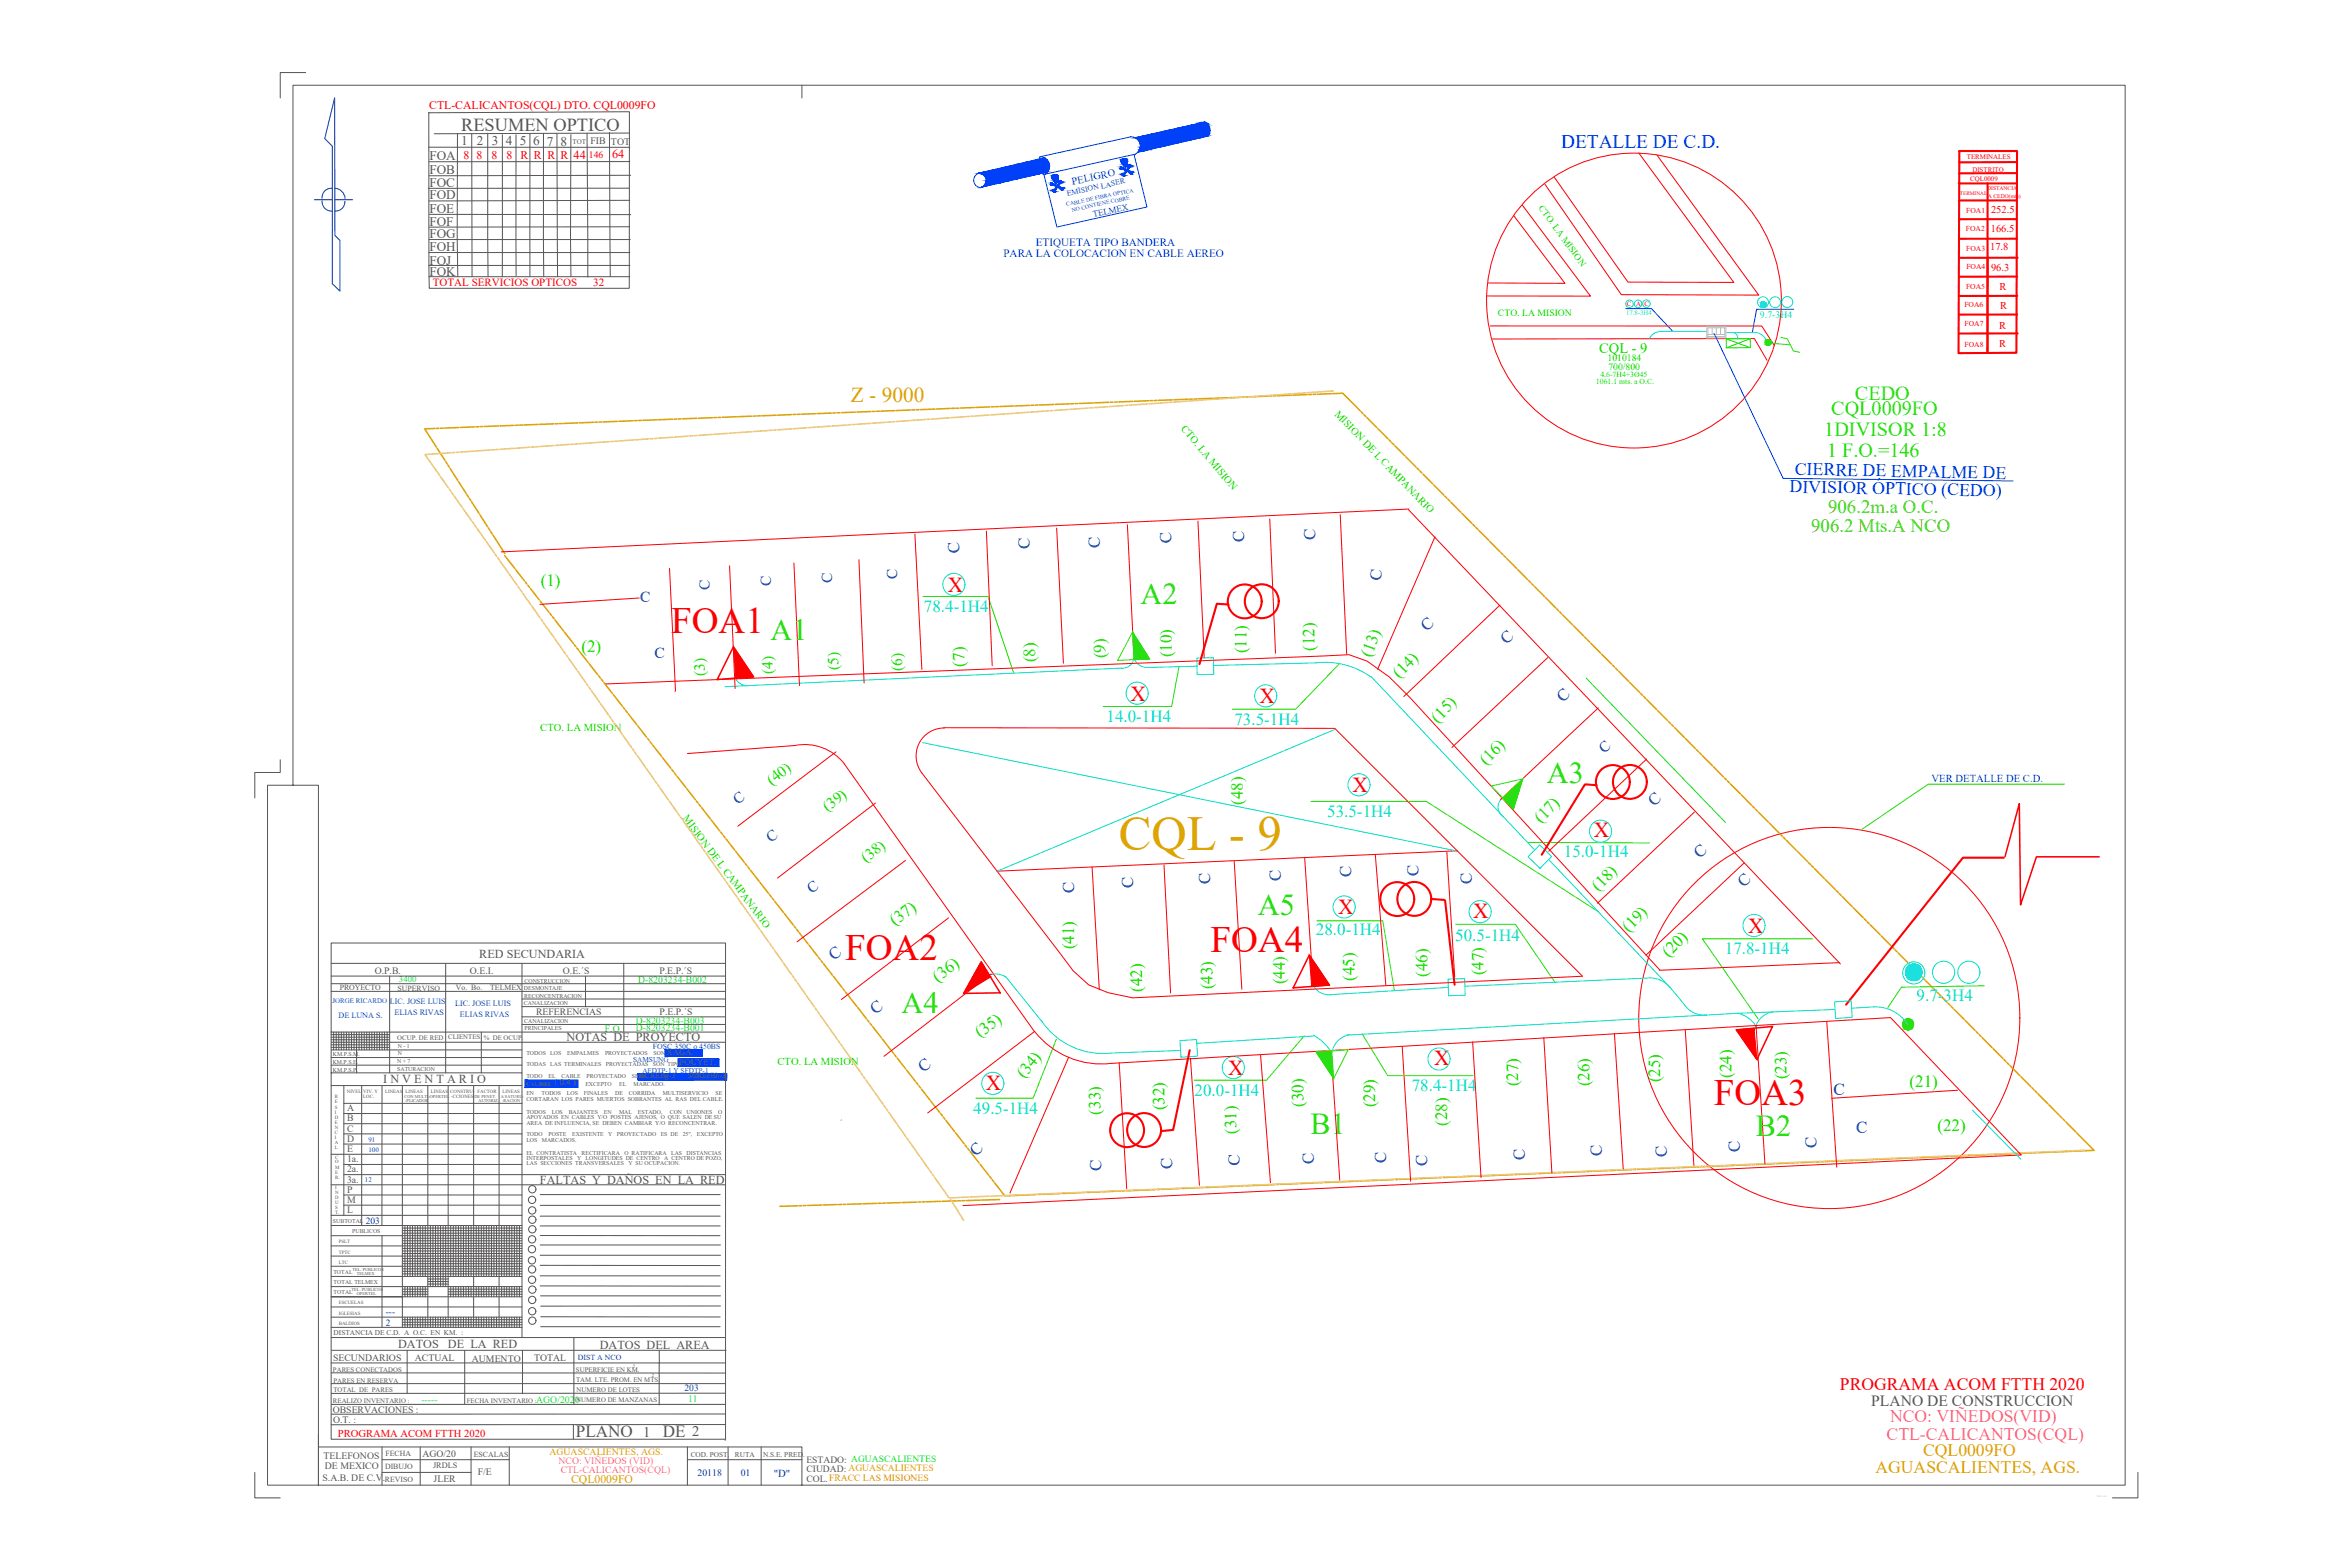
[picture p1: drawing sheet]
<svg xmlns="http://www.w3.org/2000/svg" width="914mm" height="610mm" viewBox="0 0 914 610" stroke-linecap="round" stroke-linejoin="round" font-family="sans-serif">
<defs><g id="words">
<text font-size="19" fill="#dda500" x="435.4" y="330.5">CQL - 9</text>
<g font-size="14.5" fill="#f00">
<text x="261.1" y="246.4">FOA1</text>
<text x="471" y="370.5">FOA4</text>
<text x="328.8" y="373.6">FOA2</text>
<text x="666.9" y="430">FOA3</text>
</g>
<g font-size="11.8" fill="#37dd00">
<text x="443.8" y="235.1">A2</text>
<text x="299.9" y="248.9">A1</text>
<text x="601.9" y="304.5">A3</text>
<text x="489.4" y="355.9">A5</text>
<text x="350.8" y="394">A4</text>
<text x="509.9" y="441.2">B1</text>
<text x="683.2" y="441.7">B2</text>
</g>
<text font-size="8.3" fill="#dda500" x="331.1" y="156.3">Z - 9000</text>
<g font-size="8.3" fill="#f00">
<text x="368.8" y="230.3">X</text>
<text x="439.9" y="272.8">X</text>
<text x="490.1" y="273.5">X</text>
<text x="526.3" y="308.1">X</text>
<text x="620.2" y="325.7">X</text>
<text x="520.7" y="355.5">X</text>
<text x="573.2" y="357">X</text>
<text x="680.2" y="362.8">X</text>
<text x="477.9" y="418">X</text>
<text x="558.1" y="414.5">X</text>
<text x="383.6" y="424.1">X</text>
</g>
<g font-size="7.8" fill="#37dd00">
<text x="721.8" y="155.7">CEDO</text>
<text x="712.6" y="161.6">CQL0009FO</text>
<text x="709.9" y="169.5">1DIVISOR 1:8</text>
<text x="710.9" y="177.8">1 F.O.=146</text>
</g>
<text font-size="7.5" fill="#003fff" x="607.4" y="57.4">DETALLE DE C.D.</text>
<g font-size="7.3" fill="#5cb800">
<text x="711.3" y="199.6">906.2m.a O.C.</text>
<text x="704.7" y="206.9">906.2 Mts.A NCO</text>
</g>
<text font-size="7.1" fill="#545454" x="179.4" y="51">RESUMEN OPTICO</text>
<g font-size="6.9" fill="#003fff">
<text x="698.3" y="184.7" transform="rotate(1 698.3 184.7)">CIERRE DE EMPALME DE</text>
<text x="696.3" y="191.5" transform="rotate(1 696.3 191.5)">DIVISIOR ÓPTICO (CEDO)</text>
</g>
<text font-size="6.8" fill="#f00" x="715.9" y="540.8">PROGRAMA ACOM FTTH 2020</text>
<g font-size="6.8" fill="#f0f">
<text x="735.4" y="553.3">NCO: VIÑEDOS(VID)</text>
<text x="734.1" y="560.2">CTL-CALICANTOS(CQL)</text>
</g>
<g font-size="6.8" fill="#dda500">
<text x="748.3" y="566.4">CQL0009FO</text>
<text x="729.8" y="572.9">AGUASCALIENTES, AGS.</text>
</g>
<g font-size="6.7" fill="#545454">
<text x="224.1" y="558.9">PLANO</text>
<text x="257.9" y="558.9">DE</text>
</g>
<g font-size="6.6" fill="#004a95">
<text x="373.5" y="215.3" transform="rotate(-93 373.5 215.3)">C</text>
<text x="400.8" y="213.7" transform="rotate(-90 400.8 213.7)">C</text>
<text x="428.1" y="213" transform="rotate(-91 428.1 213)">C</text>
<text x="456" y="211.2" transform="rotate(-93 456 211.2)">C</text>
<text x="484.3" y="210.8" transform="rotate(-91 484.3 210.8)">C</text>
<text x="511.9" y="210.1" transform="rotate(-90 511.9 210.1)">C</text>
<text x="537.5" y="225.9" transform="rotate(-84 537.5 225.9)">C</text>
<text x="555.3" y="245.7" transform="rotate(-44 555.3 245.7)">C</text>
<text x="586.3" y="250.9" transform="rotate(-44 586.3 250.9)">C</text>
<text x="608.4" y="273.3" transform="rotate(-46 608.4 273.3)">C</text>
<text x="643.8" y="314.1" transform="rotate(-44 643.8 314.1)">C</text>
<text x="661.6" y="334" transform="rotate(-44 661.6 334)">C</text>
<text x="525.9" y="341.1" transform="rotate(-91 525.9 341.1)">C</text>
<text x="552" y="340.7" transform="rotate(-91 552 340.7)">C</text>
<text x="418.1" y="347.5" transform="rotate(-91 418.1 347.5)">C</text>
<text x="441" y="345.6" transform="rotate(-91 441 345.6)">C</text>
<text x="471" y="344" transform="rotate(-91 471 344)">C</text>
<text x="498.5" y="342.7" transform="rotate(-91 498.5 342.7)">C</text>
<text x="572.9" y="343.9" transform="rotate(-91 572.9 343.9)">C</text>
<text x="678.9" y="345.5" transform="rotate(-47 678.9 345.5)">C</text>
<text x="324.6" y="373.7" transform="rotate(-39 324.6 373.7)">C</text>
<text x="340.8" y="394.9" transform="rotate(-40 340.8 394.9)">C</text>
<text x="359.4" y="417.5" transform="rotate(-40 359.4 417.5)">C</text>
<text x="713.4" y="425.9">C</text>
<text x="722.3" y="440.8">C</text>
<text x="623.4" y="449.6" transform="rotate(-91 623.4 449.6)">C</text>
<text x="677.1" y="448.2" transform="rotate(-91 677.1 448.2)">C</text>
<text x="706.9" y="446.6" transform="rotate(-91 706.9 446.6)">C</text>
<text x="380.1" y="450.1" transform="rotate(-48 380.1 450.1)">C</text>
<text x="428.6" y="455.7" transform="rotate(-90 428.6 455.7)">C</text>
<text x="456.2" y="454.6" transform="rotate(-91 456.2 454.6)">C</text>
<text x="482.4" y="453.7" transform="rotate(-87 482.4 453.7)">C</text>
<text x="511.3" y="452.7" transform="rotate(-91 511.3 452.7)">C</text>
<text x="539.5" y="452.4" transform="rotate(-91 539.5 452.4)">C</text>
<text x="555.4" y="453.5" transform="rotate(-91 555.4 453.5)">C</text>
<text x="593.5" y="451.3" transform="rotate(-91 593.5 451.3)">C</text>
<text x="648.7" y="450.2" transform="rotate(-91 648.7 450.2)">C</text>
</g>
<g font-size="6.6" fill="#0d0">
<text x="210.4" y="228">(1)</text>
<text x="226.2" y="253.8">(2)</text>
<text x="402.8" y="257.7" transform="rotate(-90 402.8 257.7)">(8)</text>
<text x="430.2" y="256.1" transform="rotate(-90 430.2 256.1)">(9)</text>
<text x="456" y="255.7" transform="rotate(-90 456 255.7)">(10)</text>
<text x="485" y="254.1" transform="rotate(-90 485 254.1)">(11)</text>
<text x="511.5" y="253.2" transform="rotate(-90 511.5 253.2)">(12)</text>
<text x="533.5" y="256.1" transform="rotate(-69 533.5 256.1)">(13)</text>
<text x="375.3" y="259.3" transform="rotate(-90 375.3 259.3)">(7)</text>
<text x="544.6" y="264.2" transform="rotate(-46 544.6 264.2)">(14)</text>
<text x="559.5" y="281.5" transform="rotate(-46 559.5 281.5)">(15)</text>
<text x="578.4" y="298.1" transform="rotate(-46 578.4 298.1)">(16)</text>
<text x="483.6" y="313.2" transform="rotate(-90 483.6 313.2)">(48)</text>
<text x="599.6" y="320.6" transform="rotate(-46 599.6 320.6)">(17)</text>
<text x="622" y="347.2" transform="rotate(-46 622 347.2)">(18)</text>
<text x="348.2" y="360.3" transform="rotate(-37 348.2 360.3)">(37)</text>
<text x="633.8" y="362.9" transform="rotate(-46 633.8 362.9)">(19)</text>
<text x="417.9" y="369.4" transform="rotate(-90 417.9 369.4)">(41)</text>
<text x="649.4" y="372.7" transform="rotate(-46 649.4 372.7)">(20)</text>
<text x="365" y="382.3" transform="rotate(-37 365 382.3)">(36)</text>
<text x="499.9" y="382.9" transform="rotate(-90 499.9 382.9)">(44)</text>
<text x="527" y="381.6" transform="rotate(-90 527 381.6)">(45)</text>
<text x="555.4" y="380" transform="rotate(-90 555.4 380)">(46)</text>
<text x="577.3" y="379.5" transform="rotate(-90 577.3 379.5)">(47)</text>
<text x="444.4" y="385.8" transform="rotate(-90 444.4 385.8)">(42)</text>
<text x="471.8" y="384.8" transform="rotate(-90 471.8 384.8)">(43)</text>
<text x="381.4" y="403.9" transform="rotate(-37 381.4 403.9)">(35)</text>
<text x="398.5" y="419.8" transform="rotate(-50 398.5 419.8)">(34)</text>
<text x="673.8" y="419.4" transform="rotate(-90 673.8 419.4)">(24)</text>
<text x="695.1" y="419.9" transform="rotate(-90 695.1 419.9)">(23)</text>
<text x="590.7" y="422.7" transform="rotate(-90 590.7 422.7)">(27)</text>
<text x="618.5" y="422.7" transform="rotate(-90 618.5 422.7)">(26)</text>
<text x="645.9" y="421.1" transform="rotate(-90 645.9 421.1)">(25)</text>
<text x="743" y="422.9">(21)</text>
<text x="453.1" y="432" transform="rotate(-90 453.1 432)">(32)</text>
<text x="507.2" y="430.6" transform="rotate(-90 507.2 430.6)">(30)</text>
<text x="535" y="430.8" transform="rotate(-90 535 430.8)">(29)</text>
<text x="428.2" y="433.6" transform="rotate(-90 428.2 433.6)">(33)</text>
<text x="481.3" y="441.1" transform="rotate(-92 481.3 441.1)">(31)</text>
<text x="563.1" y="438.1" transform="rotate(-90 563.1 438.1)">(28)</text>
<text x="753.8" y="440">(22)</text>
</g>
<g font-size="6.6" fill="#0dd">
<text x="359.5" y="238.1">78.4-1H4</text>
<text x="430.5" y="280.9">14.0-1H4</text>
<text x="480.3" y="282">73.5-1H4</text>
<text x="516.4" y="317.6">53.5-1H4</text>
<text x="608.5" y="333.3">15.0-1H4</text>
<text x="512" y="363.7">28.0-1H4</text>
<text x="566.3" y="366">50.5-1H4</text>
<text x="671.1" y="371.3">17.8-1H4</text>
<text x="745.8" y="389.6">9.7-3H4</text>
<text x="549.3" y="424.3">78.4-1H4</text>
<text x="464.8" y="426.4">20.0-1H4</text>
<text x="378.7" y="433.3">49.5-1H4</text>
</g>
<text font-size="6.1" fill="#545454" x="728.1" y="546.8">PLANO DE CONSTRUCCION</text>
<g font-size="6" fill="#004a95">
<text x="323.8" y="226.8" transform="rotate(-89 323.8 226.8)">C</text>
<text x="349.2" y="225.1" transform="rotate(-91 349.2 225.1)">C</text>
<text x="276.2" y="229.6" transform="rotate(-90 276.2 229.6)">C</text>
<text x="300.1" y="228" transform="rotate(-90 300.1 228)">C</text>
<text x="249" y="234.1">C</text>
<text x="254.7" y="256.1">C</text>
<text x="624.5" y="293.2" transform="rotate(-45 624.5 293.2)">C</text>
<text x="287.2" y="313.3" transform="rotate(-39 287.2 313.3)">C</text>
<text x="300.1" y="328" transform="rotate(-38 300.1 328)">C</text>
<text x="315.9" y="347.8" transform="rotate(-37 315.9 347.8)">C</text>
</g>
<g font-size="6" fill="#0d0">
<text x="274.3" y="263" transform="rotate(-90 274.3 263)">(3)</text>
<text x="300.7" y="262.1" transform="rotate(-90 300.7 262.1)">(4)</text>
<text x="326.2" y="260.6" transform="rotate(-90 326.2 260.6)">(5)</text>
<text x="351" y="261" transform="rotate(-90 351 261)">(6)</text>
<text x="300.3" y="305.6" transform="rotate(-37 300.3 305.6)">(40)</text>
<text x="322" y="315.9" transform="rotate(-37 322 315.9)">(39)</text>
<text x="336.9" y="335.8" transform="rotate(-37 336.9 335.8)">(38)</text>
</g>
<g font-size="5.7" fill="#545454">
<text x="250.2" y="559.1">1</text>
<text x="269.3" y="558.5">2</text>
</g>
<text font-size="5.6" fill="#0d0" x="622.3" y="137.2">CQL - 9</text>
<g font-size="5.2" fill="#545454">
<text x="179.4" y="56.6">1</text>
<text x="185.6" y="56.6">2</text>
<text x="191.4" y="56.3">3</text>
<text x="196.8" y="56.4">4</text>
<text x="202.2" y="56.4">5</text>
<text x="207.5" y="56.4">6</text>
<text x="212.8" y="56.6">7</text>
<text x="218.1" y="56.6">8</text>
</g>
<g font-size="5.1" fill="#545454">
<text x="167.1" y="62.1">FOA</text>
<text x="167.1" y="67.6">FOB</text>
<text x="167.1" y="72.7">FOC</text>
<text x="167.1" y="77.5">FOD</text>
<text x="167.1" y="82.7">FOE</text>
<text x="167.1" y="87.7">FOF</text>
<text x="167.1" y="92.7">FOG</text>
<text x="167.1" y="97.8">FOH</text>
<text x="167.1" y="102.9">FOJ</text>
<text x="167.1" y="107.2">FOK</text>
</g>
<text font-size="4.8" fill="#f00" x="238.2" y="61.4">64</text>
<g font-size="4.8" fill="#545454">
<text x="220.5" y="404.9">NOTAS DE PROYECTO</text>
<text x="149.1" y="421.2">I N V E N T A R I O</text>
<text x="210.1" y="460.7">FALTAS Y DAÑOS EN LA RED</text>
<text x="154.9" y="524.4">DATOS</text>
<text x="174.3" y="524.4">DE LA RED</text>
<text x="233.4" y="524.7">DATOS DEL AREA</text>
</g>
<text font-size="4.7" fill="#545454" x="186.5" y="372.8">RED SECUNDARIA</text>
<g font-size="4.6" fill="#f00">
<text x="167" y="42.6">CTL-CALICANTOS(CQL) DTO. CQL0009FO</text>
<text x="180.3" y="61.7">8</text>
<text x="185.5" y="62">8</text>
<text x="191.2" y="61.9">8</text>
<text x="197.1" y="61.9">8</text>
<text x="202.6" y="61.8">R</text>
<text x="207.7" y="61.9">R</text>
<text x="213" y="61.8">R R 44</text>
</g>
<text font-size="4.6" fill="#dda500" x="222.2" y="576.8">CQL0009FO</text>
<g font-size="4.3" fill="#003fff">
<text x="403" y="95.8">ETIQUETA TIPO BANDERA</text>
<text x="390.4" y="99.8">PARA LA COLOCACION EN CABLE AEREO</text>
</g>
<g font-size="4.3" fill="#f00">
<text x="168.4" y="111.4">TOTAL SERVICIOS OPTICOS</text>
<text x="230.8" y="111.4">32</text>
</g>
<text font-size="4.2" fill="#004a95" x="301.1" y="574.5">&quot;D&quot;</text>
<g font-size="4.1" fill="#003fff">
<text x="417.3" y="72" transform="rotate(-12 417.3 72)">PELIGRO</text>
<text x="751.6" y="304.3">VER DETALLE DE C.D.</text>
</g>
<g font-size="4.1" fill="#f00">
<text x="774.7" y="82.9">252.5</text>
<text x="774.7" y="90.4">166.5</text>
<text x="774.4" y="97.3">17.8</text>
<text x="774.7" y="105.4">96.3</text>
<text x="778.1" y="112.8">R</text>
<text x="778.2" y="120.1">R</text>
<text x="777.9" y="127.8">R</text>
<text x="777.8" y="134.9">R</text>
<text x="131.4" y="559.1">PROGRAMA ACOM FTTH 2020</text>
</g>
<g font-size="4.1" fill="#0d0">
<text x="519.1" y="161.3" transform="rotate(46 519.1 161.3)">MISION DE L CAMPANARIO</text>
<text x="459.3" y="166.8" transform="rotate(50 459.3 166.8)">CTO. LA MISION</text>
<text x="210.2" y="284.5">CTO. LA MISION</text>
<text x="265.5" y="318.4" transform="rotate(53 265.5 318.4)">MISION DE L CAMPANARIO</text>
<text x="302.5" y="414.4">CTO. LA MISION</text>
</g>
<text font-size="3.9" fill="#545454" x="229.8" y="56.2">FIB TOT</text>
<text font-size="3.8" fill="#f00" x="229.1" y="61.4">146</text>
<g font-size="3.8" fill="#0d0">
<text x="598.5" y="80.7" transform="rotate(54 598.5 80.7)">CTO. LA MISION</text>
<text x="582.9" y="123">CTO. LA MISION</text>
<text x="625.5" y="140.3">1010184</text>
<text x="625.8" y="143.8">700/800</text>
</g>
<text font-size="3.8" fill="#0dd" x="684.8" y="123.7">9.7-3H4</text>
<g font-size="3.8" fill="#545454">
<text x="145.8" y="378.9">O.P.B.</text>
<text x="182.8" y="379">O.E.I.</text>
<text x="219" y="378.7">O.E.´S</text>
<text x="256.6" y="378.7">P.E.P.´S</text>
<text x="208.6" y="395">REFERENCIAS</text>
<text x="256.7" y="395">P.E.P.´S</text>
<text x="135.1" y="432.3">A</text>
<text x="135.1" y="436.3">B</text>
<text x="135.1" y="440.2">C</text>
<text x="135.1" y="444.2">D</text>
<text x="135.1" y="448.2">E</text>
<text x="135.1" y="452.1">1a.</text>
<text x="135.1" y="456.1">2a.</text>
<text x="135.1" y="460.1">3a.</text>
<text x="135.1" y="464">P</text>
<text x="135.1" y="468">M</text>
<text x="135.1" y="471.9">L</text>
<text x="129.6" y="529.5">SECUNDARIOS</text>
<text x="161.5" y="529.6">ACTUAL</text>
<text x="183.6" y="529.7">AUMENTO</text>
<text x="207.8" y="529.6">TOTAL</text>
<text x="129.4" y="549.6">OBSERVACIONES :</text>
<text x="129.6" y="553.6">O.T. :</text>
<text x="125.9" y="567.4">TELEFONOS</text>
<text x="164.4" y="566.8">AGO/20</text>
<text x="126.4" y="571.6">DE MEXICO</text>
<text x="185.9" y="573.7">F/E</text>
<text x="125.5" y="576.2">S.A.B. DE C.V.</text>
<text x="168.7" y="576.7">JLER</text>
</g>
<g font-size="3.8" fill="#00dd37">
<text x="248.3" y="382.5">D-8203234-B002</text>
<text x="235.3" y="401.4">F.O.</text>
<text x="247.4" y="401.3">D-8203234-B001</text>
<text x="247.4" y="398.4">D-8203234-B003</text>
<text x="163.9" y="545.6">-----</text>
<text x="208.6" y="545.6">AGO/2020</text>
<text x="267.7" y="545.2">11</text>
</g>
<text font-size="3.8" fill="#dda500" x="213.8" y="566.1">AGUASCALIENTES, AGS.</text>
<g font-size="3.8" fill="#f0f">
<text x="217.3" y="569.6">NCO: VIÑEDOS (VID)</text>
<text x="218.2" y="573.2">CTL-CALICANTOS(CQL)</text>
</g>
<g font-size="3.8" fill="#004a95">
<text x="271.4" y="574.1">20118</text>
<text x="288.2" y="574.1">01</text>
</g>
<g font-size="3.7" fill="#004a95">
<text x="142.3" y="476">203</text>
<text x="150.1" y="511.5">---</text>
<text x="150.1" y="515.7">2</text>
<text x="266.4" y="541.3">203</text>
</g>
<g font-size="3.7" fill="#545454">
<text x="313.8" y="569">ESTADO: AGUASCALIENTES</text>
<text x="313.8" y="572.7">CIUDAD: AGUASCALIENTES</text>
<text x="313.8" y="576.3">COL.FRACC LAS MISIONES</text>
</g>
<text font-size="3.5" fill="#003fff" x="425.5" y="84.4" transform="rotate(-12 425.5 84.4)">TELMEX</text>
<text font-size="3.4" fill="#00dd37" x="155.2" y="382.1">3400</text>
<g font-size="3.4" fill="#545454">
<text x="259.3" y="410.5">XAGA.</text>
<text x="264.4" y="414.4">POUYET.</text>
<text x="215.9" y="422.2">( 0.4 )</text>
</g>
<g font-size="3.2" fill="#003fff">
<text x="151.7" y="390.5">LIC. JOSE LUIS</text>
<text x="153.5" y="394.9">ELIAS RIVAS</text>
<text x="177.1" y="391.3">LIC. JOSE LUIS</text>
<text x="178.9" y="395.6">ELIAS RIVAS</text>
<text x="131.7" y="396.1">DE LUNA S.</text>
</g>
<text font-size="3.2" fill="#545454" x="168.5" y="571.1">JRDLS</text>
<text font-size="3.1" fill="#003fff" x="415.3" y="76.2" transform="rotate(-12 415.3 76.2)">EMISION LASER</text>
<g font-size="3" fill="#0d0">
<text x="621" y="149.5">1061.1 mts. a O.C.</text>
<text x="622.7" y="146.8">4.6-7H4+3Ø45</text>
</g>
<g font-size="3" fill="#545454">
<text x="132.2" y="385.3">PROYECTO</text>
<text x="154.7" y="385.4">SUPERVISO</text>
<text x="177.4" y="385.3">Vo. Bo.</text>
<text x="190.7" y="385.3">TELMEX</text>
<text x="248.7" y="419.4">ACREBg-3</text>
<text x="267.5" y="419.4">SCREeBh-3</text>
<text x="150" y="566.5">FECHA</text>
<text x="184.3" y="566.8">ESCALAS</text>
<text x="149.8" y="571.7">DIBUJO</text>
<text x="149.8" y="576.7">REVISO</text>
</g>
<text font-size="3" fill="#003fff" x="254.1" y="408.1">FOSC 350C o 450BS</text>
<text font-size="3" fill="#004a95" x="224.9" y="529.1">DIST A NCO</text>
<g font-size="2.9" fill="#f00">
<text x="765.1" y="82.7">FOA1</text>
<text x="765" y="89.8">FOA2</text>
<text x="765.1" y="97.5">FOA3</text>
<text x="765.1" y="104.7">FOA4</text>
<text x="765" y="112.3">FOA5</text>
<text x="764.3" y="119.5">FOA6</text>
<text x="764.4" y="127">FOA7</text>
<text x="764.4" y="135.1">FOA8</text>
</g>
<g font-size="2.9" fill="#003fff">
<text x="246.3" y="413.3">SAMSUNG</text>
<text x="250" y="417.3">AFDTP-1 Y SFDTP-1</text>
</g>
<g font-size="2.9" fill="#545454">
<text x="129.8" y="519.3">DISTANCIA DE C.D. A O.C. EN KM. :</text>
<text x="268.7" y="567">COD. POST.</text>
<text x="286" y="566.9">RUTA</text>
<text x="296.9" y="566.8">N.S.E. PRED.</text>
</g>
<g font-size="2.7" fill="#545454">
<text x="222.8" y="56">TOT</text>
<text x="154.6" y="404.4">OCUP. DE RED</text>
<text x="174.4" y="404.4">CLIENTES</text>
<text x="188.2" y="404.4">% DE OCUP.</text>
<text x="129.6" y="533.6">PARES CONECTADOS</text>
<text x="224.1" y="533.6">SUPERFICIE EN KM.</text>
<text x="129.7" y="537.8">PARES EN RESERVA</text>
<text x="224.2" y="537.8">TAM. LTE. PROM. EN MTS.</text>
<text x="129.6" y="545.7">REALIZO INVENTARIO :</text>
<text x="129.7" y="541.7">TOTAL DE PARES</text>
<text x="181.6" y="545.8">FECHA INVENTARIO :</text>
<text x="224.3" y="545.6">NUMERO DE MANZANAS</text>
<text x="224.3" y="541.4">NUMERO DE LOTES</text>
</g>
<g font-size="2.7" fill="#f00">
<text x="765.3" y="61.8">TERMINALES</text>
<text x="766.6" y="70.5">CQL0009</text>
<text x="767.5" y="67">DISTRITO</text>
</g>
<g font-size="2.7" fill="#003fff">
<text x="129.4" y="390.3">JORGE RICARDO</text>
<text x="143.3" y="444.2">91</text>
<text x="143.3" y="448.3">100</text>
<text x="142" y="459.7">12</text>
</g>
<g font-size="2.6" fill="#f00">
<text x="633" y="119.2">C</text>
<text x="636.6" y="119">A C</text>
</g>
<text font-size="2.6" fill="#0dd" x="632.7" y="122.6">17.8-3H4</text>
<g font-size="2.3" fill="#545454">
<text x="204.1" y="382.2">CONSTRUCCION</text>
<text x="203.9" y="385.3">DESMONTAJE</text>
<text x="204" y="388.2">RECONCENTRACION</text>
<text x="203.9" y="391">CANALIZACION</text>
<text x="204" y="397.9">CANALIZACION</text>
<text x="204.1" y="400.9">PRINCIPALES</text>
<text x="154.8" y="407.6">N - 1</text>
<text x="129.5" y="413.9">KM.P.S.E.</text>
<text x="129.5" y="410.9">KM.P.S.M.</text>
<text x="154.6" y="413.4">N + 7</text>
<text x="154.8" y="410.5">N</text>
<text x="204.8" y="410.5">TODOS</text>
<text x="214.1" y="410.5">LOS</text>
<text x="220.7" y="410.5">EMPALMES</text>
<text x="235.4" y="410.5">PROYECTADOS</text>
<text x="254.3" y="410.5">SON</text>
<text x="129.6" y="416.9">KM.P.S.P.</text>
<text x="154.6" y="416.7">SATURACION</text>
<text x="204.8" y="414.6">TODAS</text>
<text x="204.8" y="419.5">TODO</text>
<text x="213.4" y="419.5">EL</text>
<text x="214.1" y="414.6">LAS TERMINALES</text>
<text x="218.5" y="419.5">CABLE</text>
<text x="228.3" y="419.5">PROYECTADO</text>
<text x="235.7" y="414.6">PROYECTADAS</text>
<text x="245.9" y="419.5">SERA</text>
<text x="254" y="414.6">SON TIPO</text>
<text x="269.9" y="419.5">Y</text>
<text x="204.9" y="422.4">CALIBRE</text>
<text x="227.8" y="422.4">EXCEPTO</text>
<text x="240.9" y="422.4">EL</text>
<text x="246.5" y="422.4">MARCADO.</text>
<text x="204.8" y="426.1">EN</text>
<text x="204.8" y="428.3">CORTARAN LOS PARES MUERTOS SOBRANTES AL RAS DEL CABLE.</text>
<text x="210.7" y="426.1">TODOS</text>
<text x="220.6" y="426.1">LOS</text>
<text x="227.2" y="426.1">FINALES</text>
<text x="239.4" y="426.1">DE</text>
<text x="244.7" y="426.1">CORRIDA</text>
<text x="257.8" y="426.1">MULTISERVICIO</text>
<text x="278.4" y="426.1">SE</text>
<text x="204.8" y="433.3">TODOS</text>
<text x="204.8" y="435.4">APOYADOS EN CABLES Y/O POSTES AJENOS, O QUE SALEN DE SU</text>
<text x="204.8" y="437.7">AREA DE INFLUENCIA, SE DEBEN CAMBIAR Y/O RECONCENTRAR.</text>
<text x="214.7" y="433.3">LOS</text>
<text x="221.3" y="433.3">BAJANTES</text>
<text x="235" y="433.3">EN</text>
<text x="240.9" y="433.3">MAL</text>
<text x="248.2" y="433.3">ESTADO,</text>
<text x="260.6" y="433.3">CON</text>
<text x="267.2" y="433.3">UNIONES</text>
<text x="279.4" y="433.3">O</text>
<text x="204.8" y="442">TODO</text>
<text x="213.4" y="442">POSTE</text>
<text x="222.7" y="442">EXISTENTE</text>
<text x="236.7" y="442">Y</text>
<text x="240" y="442">PROYECTADO</text>
<text x="257.1" y="442">ES DE</text>
<text x="265.6" y="442">25&quot;,</text>
<text x="271.1" y="442">EXCEPTO</text>
<text x="204.8" y="449.2">EL CONTRATISTA</text>
<text x="204.8" y="444.2">LOS</text>
<text x="210.8" y="444.2">MARCADOS.</text>
<text x="226.3" y="449.2">RECTIFICARA</text>
<text x="243" y="449.2">O RATIFICARA</text>
<text x="261.1" y="449.2">LAS</text>
<text x="267.2" y="449.2">DISTANCIAS</text>
<text x="204.8" y="451.3">INTERPOSTALES</text>
<text x="204.8" y="453.4">LAS SECCIONES TRANSVERSALES</text>
<text x="224.5" y="451.3">Y</text>
<text x="227.9" y="451.3">LONGITUDES DE CENTRO</text>
<text x="244.5" y="453.4">Y SU OCUPACION.</text>
<text x="258.5" y="451.3">A CENTRO DE POZO,</text>
<text x="129.6" y="475.7">SUBTOTAL</text>
<text x="137" y="479.8">PUBLICOS</text>
<text x="129.7" y="495.5">TOTAL</text>
<text x="129.8" y="499.5">TOTAL TELMEX</text>
<text x="129.8" y="503.5">TOTAL</text>
</g>
<g font-size="2.2" fill="#f00">
<text x="773.3" y="73.8">DISTANCIA</text>
<text x="773.5" y="76.9">A CEDO(mts)</text>
</g>
<g font-size="2.2" fill="#003fff">
<text x="415" y="80.2" transform="rotate(-12 415 80.2)">CABLE DE FIBRA OPTICA</text>
<text x="417.2" y="82.4" transform="rotate(-12 417.2 82.4)">NO CONTIENE COBRE</text>
</g>
<text font-size="2.1" fill="#f00" x="762.6" y="75.9">TERMINAL</text>
<g font-size="1.9" fill="#545454">
<text x="135" y="425.2">NIVEL</text>
<text x="141.4" y="425.3">VIV. Y</text>
<text x="149.9" y="425.3">LINEAS</text>
<text x="157.8" y="425.2">LINEAS</text>
<text x="167.7" y="425.2">LINEAS</text>
<text x="175.2" y="425.2">CONSTRU-</text>
<text x="185.8" y="425.1">FACTOR</text>
<text x="195.6" y="425.3">LINEAS</text>
<text x="130.2" y="427.3">R</text>
<text x="130.2" y="429.3">E</text>
<text x="130.2" y="431.2">S</text>
<text x="141.4" y="427">LOC.</text>
<text x="175.5" y="427.3">-CCIONES</text>
<text x="130.2" y="433.2">I</text>
<text x="130.2" y="435.2">D</text>
<text x="130.2" y="437.2">E</text>
<text x="130.2" y="439.2">N</text>
<text x="130.2" y="441.1">C</text>
<text x="130.2" y="443.1">I</text>
<text x="130.2" y="445.1">A</text>
<text x="130.2" y="447.1">L</text>
<text x="130.4" y="450.7">C</text>
<text x="130.4" y="452.6">O</text>
<text x="130.4" y="454.6">M</text>
<text x="130.4" y="456.6">E</text>
<text x="130.4" y="458.5">R.</text>
<text x="130.4" y="462.5">I</text>
<text x="130.4" y="464.5">N</text>
<text x="130.4" y="466.5">D</text>
<text x="130.4" y="468.4">U</text>
<text x="130.4" y="470.4">S</text>
<text x="130.4" y="472.4">T.</text>
<text x="131.8" y="483.7">PSLT</text>
<text x="131.8" y="487.7">TPTC</text>
<text x="131.8" y="491.6">LTC</text>
<text x="131.8" y="507.5">ESCUELAS</text>
<text x="131.8" y="511.4">IGLESIAS</text>
<text x="131.8" y="515.4">BALDIOS</text>
<text x="246.2" y="532.1">2</text>
<text x="253.7" y="535.8">2</text>
</g>
<g font-size="1.7" fill="#545454">
<text x="157.4" y="427.1">CON MULTI-OPERTEL</text>
<text x="157.6" y="428.7">-PLICADOR</text>
<text x="184.6" y="427.1">DE PENET.</text>
<text x="186.2" y="428.7">AUTORIZ.</text>
<text x="194.8" y="427">A SATURU-</text>
<text x="195.4" y="428.6">-RACION</text>
<text x="137.1" y="494.6">TEL. PUBLICOS</text>
<text x="138.9" y="496.1">TELMEX</text>
<text x="136.8" y="502.2">TEL. PUBLICOS</text>
<text x="138.8" y="503.8">OPERTEL</text>
</g>
<g font-size=".8" fill="#00dd37">
<text x="620.9" y="267.3" transform="rotate(-135 620.9 267.3)">\\\</text>
<text x="624.4" y="270.8" transform="rotate(-135 624.4 270.8)">\\\</text>
<text x="627.8" y="274.4" transform="rotate(-134 627.8 274.4)">\\\</text>
<text x="631.3" y="278" transform="rotate(-134 631.3 278)">\\\</text>
<text x="634.7" y="281.6" transform="rotate(-134 634.7 281.6)">\\\</text>
<text x="638.2" y="285.1" transform="rotate(-135 638.2 285.1)">\\\</text>
<text x="641.6" y="288.7" transform="rotate(-135 641.6 288.7)">\\\</text>
<text x="645" y="292.3" transform="rotate(-134 645 292.3)">\\\</text>
<text x="648.5" y="295.8" transform="rotate(-134 648.5 295.8)">\\\</text>
<text x="651.9" y="299.4" transform="rotate(-134 651.9 299.4)">\\\</text>
<text x="655.4" y="303" transform="rotate(-134 655.4 303)">\\\</text>
<text x="658.8" y="306.6" transform="rotate(-135 658.8 306.6)">\\\</text>
<text x="662.3" y="310.1" transform="rotate(-133 662.3 310.1)">\\\</text>
<text x="665.7" y="313.7" transform="rotate(-134 665.7 313.7)">\\\</text>
<text x="669.2" y="317.3" transform="rotate(-134 669.2 317.3)">\\\</text>
</g>
</g></defs>
<!-- layer: LINEAS DE REFERENCIA Y ACOTACION -->
<path d="M632.6 120.1h10l8.1 8.6M697.9 120.3h-14.4l-1.7 9.1" fill="none" stroke="#003fff" stroke-width=".39"/>
<!-- layer: PLANIMETRIA 2003 -->
<g fill="none" stroke="#d00" stroke-width=".39">
<path d="M637.7 59.5l36.9 50.4-41.2-.2-28.7-40.9M592.4 79.8l26.5 35.4-40.4-.1M644.8 60.4l39.5 54.4-53.4-.2-29.7-42.9M589 83.9l19.9 26.3-29.9-.1M579.9 126.8h105.6l4.9 7.6M580.7 131.9l101.9-.2 4.9 8.5"/>
<circle cx="635.8" cy="116.9" r="57.4"/>
<circle cx="711.8" cy="396" r="74.1"/>
</g>
<!-- layer: DISTRITO -->
<g fill="none" stroke="#dda500" stroke-width=".59">
<path d="M342.2 160h-1.1M348.3 159.7l-5.6 .2M354.3 159.5l-5.5 .2M356 159.4l-1.1 .1M357.6 159.4h-1.1M363.7 159.1l-5.5 .3M369.8 158.9l-5.5 .2M371.4 158.8l-1.1 .1M373.1 158.8h-1.1M379.1 158.5l-5.5 .2M385.2 158.3l-5.5 .2M386.8 158.2l-1.1 .1"/>
<path d="M388.5 158.2h-1.1M394.6 157.9l-5.6 .3M400.6 157.7l-5.5 .2M402.3 157.6l-1.1 .1M403.9 157.6h-1.1M410 157.3l-5.5 .3M416 157.1l-5.5 .2M417.7 157l-1.1 .1M419.3 157h-1.1M425.4 156.8l-5.5 .2M431.5 156.5l-5.5 .2M433.1 156.4l-1.1 .1"/>
<path d="M434.8 156.4h-1.1M440.9 156.1l-5.6 .3M446.9 155.9l-5.5 .2M448.6 155.8l-1.1 .1M450.2 155.8h-1.1M456.3 155.5l-5.5 .3M462.3 155.3l-5.5 .2M464 155.3h-1.1M465.6 155.2h-1.1M471.7 155l-5.5 .2M477.8 154.7l-5.5 .2M479.4 154.7h-1.1"/>
<path d="M481.1 154.6h-1.1M487.1 154.4l-5.5 .2M493.2 154.1l-5.5 .2M494.8 154l-1.1 .1M496.5 154h-1.1M502.6 153.7l-5.6 .3M508.6 153.5l-5.5 .2M510.3 153.5h-1.1M511.9 153.4h-1.1M518 153.2l-5.5 .2M518.6 153.1l3.9-.1 6.7 6.7M169.2 166.7l-4 .1 4.6 7.1"/>
<path d="M170.1 174.3l3 4.7M170.8 166.6l-1.1 .1M172.5 166.6h-1.1M173.3 179.4l.6 1M178.5 166.3l-5.5 .2M184.6 166.1l-5.5 .2M186.2 166h-1.1M187.9 165.9l-1.1 .1M194 165.7l-5.6 .2M200 165.5l-5.5 .2M201.7 165.4l-1.1 .1M203.3 165.3l-1.1 .1"/>
<path d="M209.4 165.1l-5.5 .2M215.4 164.9l-5.5 .2M217.1 164.8l-1.1 .1M218.8 164.8h-1.2M224.8 164.5l-5.5 .2M230.9 164.3l-5.5 .2M232.5 164.2l-1.1 .1M234.2 164.2h-1.1M240.3 163.9l-5.6 .2M246.3 163.7l-5.5 .2M248 163.6l-1.1 .1M249.6 163.5l-1.1 .1"/>
<path d="M255.7 163.3l-5.5 .2M261.7 163.1l-5.5 .2M263.4 163l-1.1 .1M265 163h-1.1M271.1 162.7l-5.5 .2M277.2 162.5l-5.5 .2M278.8 162.4l-1.1 .1M280.5 162.4h-1.1M286.5 162.1l-5.5 .2M292.6 161.9l-5.5 .2M294.3 161.8l-1.1 .1M295.9 161.8h-1.1"/>
<path d="M302 161.5l-5.5 .2M308 161.3l-5.5 .2M309.7 161.2l-1.1 .1M311.3 161.2h-1.1M317.4 160.9l-5.5 .2M323.5 160.7l-5.5 .2M325.1 160.6l-1.1 .1M326.8 160.6h-1.1M332.8 160.3l-5.5 .2M338.9 160.1l-5.5 .2M340.5 160l-1.1 .1M529.6 160.1l.7 .8"/>
<path d="M530.7 161.3l.8 .8M531.9 162.5l3.9 3.9M536.2 166.8l3.9 3.9M540.4 171.1l.8 .8M541.6 172.3l.8 .8M542.8 173.4l3.9 3.9M547 177.8l3.9 3.9M174.2 180.8l.6 1M175.1 182.2l3 4.7M178.4 187.3l3 4.7M181.7 192.4l.6 1M182.6 193.8l.6 .9"/>
<path d="M183.5 195.2l3 4.6M551.3 182l.8 .8M552.5 183.2l.8 .8M553.6 184.4l3.9 3.9M557.9 188.7l3.9 3.9M562.2 193l.8 .8M563.4 194.2l.7 .8M564.5 195.4l3.9 3.9M568.8 199.7l3.9 3.9M186.8 200.3l3 4.7M190 205.4l.6 .9M190.9 206.8l.6 .9"/>
<path d="M191.8 208.2l4.6 7.1M196.4 216.1l3.9 5.1M573.1 204l.8 .8M574.2 205.1l.8 .8M575.4 206.3l3.9 3.9M579.7 210.6l3.9 3.9M584 214.9l.7 .8M585.1 216.1l.8 .8M586.3 217.3l3.9 3.9M200.7 221.6l3.3 4.3M204.4 226.4l.7 .9M205.4 227.7l.7 .9"/>
<path d="M206.4 229l3.4 4.3M210.2 233.8l3.3 4.3M213.9 238.5l.7 .9M214.9 239.9l.7 .8M590.6 221.6l3.8 3.9M594.8 225.9l.8 .8M596 227.1l.8 .8M597.2 228.2l3.8 3.9M601.4 232.5l3.9 3.9M605.7 236.8l.8 .8M606.9 238l.7 .8M608 239.2l3.9 3.9"/>
<path d="M215.9 241.2l3.4 4.3M219.7 245.9l3.4 4.4M223.4 250.7l.7 .9M224.4 252l.7 .9M225.4 253.3l3.4 4.4M229.2 258.1l3.4 4.4M612.3 243.5l3.9 3.9M616.6 247.8l.8 .8M617.8 249l.7 .8M618.9 250.2l3.9 3.9M623.2 254.5l3.9 3.9M627.5 258.8l.7 .7"/>
<path d="M628.6 259.9l.8 .8M232.9 262.9l.7 .9M233.9 264.2l.7 .9M234.9 265.5l3.4 4.3M238.7 270.3l3.4 4.3M242.4 275.1l.7 .8M243.4 276.4l.7 .8M244.4 277.7l3.5 4.3M629.8 261.1l3.9 3.9M634.1 265.4l3.9 3.9M638.3 269.7l.8 .8M639.5 270.9l.8 .8"/>
<path d="M640.7 272.1l3.9 3.9M644.9 276.4l3.9 3.9M248.2 282.4l3.4 4.4M251.9 287.2l.7 .9M252.9 288.5l.7 .9M254 289.8l3.4 4.4M257.7 294.6l3.4 4.4M261.4 299.4l.7 .9M649.2 280.7l.8 .8M650.4 281.8l.8 .8M651.6 283l3.8 3.9M655.8 287.3l3.9 3.9"/>
<path d="M660.1 291.6l.8 .8M661.3 292.8l.7 .8M662.4 294l3.9 3.9M666.7 298.3l3.9 3.9M262.4 300.7l.7 .9M263.5 302l3.4 4.3M267.2 306.8l3.4 4.3M270.9 311.6l.7 .8M272 312.9l.6 .8M273 314.2l3.4 4.3M276.7 319l3.4 4.3M671 302.6l.8 .8"/>
<path d="M672.1 303.8l.8 .8M673.3 304.9l3.9 4M677.6 309.3l3.9 3.9M681.9 313.6l.7 .7M683 314.7l.8 .8M684.2 315.9l3.9 3.9M280.5 323.7l.6 .9M281.5 325l.6 .9M282.5 326.3l3.4 4.4M286.2 331.1l3.4 4.4M290 335.9l.6 .9M291 337.2l.6 .9"/>
<path d="M292 338.5l3.4 4.4M688.5 320.2l3.9 3.9M692.7 324.5l.8 .8M693.9 325.7l.8 .8M695.1 326.9l3.9 3.9M699.3 331.2l3.9 3.9M703.6 335.5l.8 .8M704.8 336.6l.8 .8M705.9 337.8l3.9 3.9M295.7 343.3l3.4 4.3M299.5 348.1l.6 .8M300.5 349.4l.7 .8"/>
<path d="M301.5 350.7l3.4 4.3M305.2 355.4l3.4 4.4M710.2 342.1l3.9 3.9M714.5 346.4l.8 .8M715.7 347.6l.7 .8M716.8 348.8l3.9 3.9M721.1 353.1l3.9 3.9M725.4 357.4l.8 .8M726.5 358.6l.8 .8M727.7 359.7l3.9 4M309 360.2l.6 .9M310 361.5l.7 .9"/>
<path d="M311 362.9l3.4 4.3M314.7 367.6l3.4 4.4M318.5 372.4l.6 .9M319.5 373.7l.7 .9M320.5 375l3.4 4.4M324.2 379.8l3.4 4.3M732 364.1l3.9 3.9M736.3 368.4l.7 .7M737.4 369.5l.8 .8M738.6 370.7l3.9 3.9M742.9 375l3.8 3.9M747.1 379.3l.8 .8"/>
<path d="M328 384.6l.6 .8M329 385.9l.7 .9M330 387.2l3.4 4.3M333.7 392l3.4 4.3M337.5 396.7l.7 .9M338.5 398.1l.7 .8M339.5 399.3l3.4 4.4M748.3 380.5l.8 .8M749.5 381.7l3.8 3.9M753.7 386l3.9 3.9M758 390.3l.8 .8M759.2 391.4l.7 .8"/>
<path d="M760.3 392.6l3.9 4M764.6 396.9l3.9 3.9M343.3 404.1l3.3 4.4M347 408.9l.7 .9M348 410.2l.7 .9M349 411.5l3.4 4.4M352.8 416.3l3.4 4.3M768.9 401.2l.8 .8M770.1 402.4l.7 .8M771.2 403.6l3.9 3.9M775.5 407.9l3.9 3.9M779.8 412.2l.7 .8"/>
<path d="M780.9 413.4l.8 .8M782.1 414.5l3.9 4M786.4 418.9l3.9 3.9M356.5 421.1l.7 .9M357.5 422.4l.7 .8M358.5 423.7l3.4 4.3M362.3 428.5l3.4 4.3M366 433.3l.7 .8M367 434.5l.7 .9M368 435.9l3.4 4.3M790.7 423.2l.7 .7M791.8 424.3l.8 .8"/>
<path d="M793 425.5l3.9 3.9M797.3 429.8l3.8 3.9M801.5 434.1l.8 .8M802.7 435.3l.8 .8M803.9 436.5l3.8 3.9M371.8 440.6l3.4 4.4M375.5 445.4l.7 .9M376.5 446.7l.7 .9M377.5 448l3.5 4.4M381.3 452.8l3.4 4.4M385 457.6l.7 .8M386 458.9l.7 .9"/>
<path d="M520.8 459.8l-5.5 .2M526.9 459.6l-5.5 .2M528.5 459.5h-1.1M530.2 459.4l-1.1 .1M536.2 459.2l-5.5 .2M542.3 458.9l-5.5 .2M544 458.8l-1.1 .1M545.6 458.8h-1.1M551.7 458.5l-5.5 .3M557.7 458.3l-5.5 .2M559.4 458.2l-1.1 .1M561 458.1l-1.1 .1"/>
<path d="M567.1 457.9l-5.5 .2M573.2 457.6l-5.6 .2M574.8 457.6h-1.1M576.5 457.5h-1.1M582.5 457.2l-5.5 .3M588.6 457l-5.5 .2M590.2 456.9l-1.1 .1M591.9 456.8l-1.1 .1M598 456.6l-5.6 .2M604 456.3l-5.5 .3M605.7 456.3h-1.1M607.3 456.2h-1.1"/>
<path d="M613.4 455.9l-5.5 .3M619.4 455.7l-5.5 .2M621.1 455.6l-1.1 .1M622.8 455.5l-1.2 .1M628.8 455.3l-5.5 .2M634.9 455l-5.5 .3M636.5 455h-1.1M638.2 454.9h-1.1M644.2 454.7l-5.5 .2M650.3 454.4l-5.5 .2M651.9 454.3l-1.1 .1M653.6 454.3h-1.1"/>
<path d="M659.7 454l-5.6 .2M665.7 453.8l-5.5 .2M667.4 453.7h-1.1M669 453.6l-1.1 .1M675.1 453.4l-5.5 .2M681.2 453.1l-5.5 .2M682.8 453l-1.1 .1M684.5 453h-1.1M690.5 452.7l-5.5 .3M696.6 452.5l-5.5 .2M698.2 452.4l-1.1 .1M699.9 452.3l-1.1 .1"/>
<path d="M705.9 452.1l-5.5 .2M712 451.8l-5.5 .2M713.7 451.8h-1.1M715.3 451.7h-1.1M721.4 451.4l-5.5 .3M727.4 451.2l-5.5 .2M729.1 451.1l-1.1 .1M730.8 451l-1.1 .1M736.8 450.8l-5.5 .2M742.9 450.5l-5.5 .3M744.5 450.5h-1.1M746.2 450.4h-1.1"/>
<path d="M752.2 450.1l-5.5 .3M758.3 449.9l-5.5 .2M760 449.8l-1.1 .1M761.6 449.7l-1.1 .1M767.7 449.5l-5.5 .2M773.7 449.2l-5.5 .3M775.4 449.2h-1.1M777 449.1h-1.1M783.1 448.9l-5.5 .2M789.1 448.6l-5.5 .2M790.8 448.5l-1.1 .1M792.5 448.5h-1.1"/>
<path d="M798.5 448.2l-5.5 .2M804.6 448l-5.5 .2M806.2 447.9h-1.1M807.9 447.8l-1.1 .1M808.1 440.8l6.7 6.7-6.4 .3M310.4 469.1l-6.9 .2M312 469l-1.1 .1M313.7 469h-1.1M319.7 468.8l-5.5 .2M325.8 468.6l-5.5 .2M327.4 468.6h-1.1M329.1 468.5h-1.1"/>
<path d="M335.2 468.3l-5.6 .2M341.2 468.1l-5.5 .2M342.9 468.1h-1.1M344.5 468l-1.1 .1M350.6 467.8l-5.5 .2M356.7 467.6l-5.6 .2M358.3 467.6h-1.1M360 467.5l-1.1 .1M366 467.4l-5.5 .1M372.1 467.2l-5.5 .2M373.8 467.1l-1.1 .1M375.4 467.1h-1.1"/>
<path d="M381.5 466.9l-5.5 .2M387 460.2l4 5 6.4-.2M388.9 466.7l-6.9 .2M403.5 464.7l-5.6 .2M405.1 464.6l-1.1 .1M406.8 464.6h-1.1M412.8 464.3l-5.5 .3M418.9 464.1l-5.5 .2M420.5 464l-1.1 .1M422.2 463.9l-1.1 .1M428.2 463.7l-5.5 .2M434.3 463.4l-5.5 .2"/>
<path d="M436 463.4h-1.2M437.6 463.3h-1.1M443.7 463l-5.5 .3M449.7 462.8l-5.5 .2M451.4 462.7l-1.1 .1M453 462.6l-1.1 .1M459.1 462.4l-5.5 .2M465.2 462.1l-5.6 .3M466.8 462.1h-1.1M468.5 462h-1.1M474.5 461.7l-5.5 .3M480.6 461.5l-5.5 .2"/>
<path d="M482.2 461.4l-1.1 .1M483.9 461.3l-1.1 .1M490 461.1l-5.6 .2M496 460.9l-5.5 .2M497.7 460.8h-1.1M499.3 460.7h-1.1M505.4 460.5l-5.5 .2M511.4 460.2l-5.5 .2M513.1 460.1l-1.1 .1M514.7 460.1h-1.1"/>
</g>
<!-- layer: CANALIZACION TRADICIONAL EXISTENTE -->
<path d="M663.9 128.9h-17.9l-1.9 .5-1.3 .9-1 1.3M671.6 129.4h11.6a6.2 6.2 0 0 1 4.8 3.7M673.7 129.4a2.11 2.11 0 0 1 2.4 2.4" fill="none" stroke="#0dd" stroke-width=".39"/>
<!-- layer: PERFILES  DE CANALIZACION P.V.C. ALIGERADA EXISTENTE -->
<g fill="none" stroke="#0dd" stroke-width=".39">
<circle cx="634.1" cy="118.2" r="1.47"/>
<circle cx="637.4" cy="118.2" r="1.47"/>
<circle cx="640.6" cy="118.1" r="1.47"/>
<circle cx="686" cy="117.6" r="2.13"/>
<circle cx="690.7" cy="117.6" r="2.13"/>
<circle cx="695.4" cy="117.5" r="2.13"/>
<circle cx="371.2" cy="227.4" r="4.3"/>
<circle cx="442.5" cy="269.7" r="4.3"/>
<circle cx="492.5" cy="270.7" r="4.3"/>
<circle cx="528.8" cy="305.3" r="4.3"/>
<circle cx="622.8" cy="323.4" r="4.3"/>
<circle cx="523" cy="352.8" r="4.3"/>
<circle cx="575.9" cy="354.7" r="4.3"/>
<circle cx="682.5" cy="360" r="4.3"/>
<circle cx="744.7" cy="378.5" r="4.3"/>
<circle cx="756.3" cy="378.2" r="4.3"/>
<circle cx="766.1" cy="378.2" r="4.3"/>
<circle cx="479.9" cy="415.3" r="4.3"/>
<circle cx="559.9" cy="412" r="4.3"/>
<circle cx="386.3" cy="421.5" r="4.3"/>
</g>
<!-- layer: OCUPACION DE VIA EXISTENTE -->
<g fill="#0dd" stroke="#0dd" stroke-width=".39">
<path d="M686 117.4h.2z"/>
<path d="M685.9 119.5h.5z"/>
<path d="M744.3 375h.7z"/>
<path d="M744 381.4h1.3z"/>
<path d="M686 117.4h.4zM685.9 117.4h.5z"/>
<path d="M685.9 117.4l.5 .1zM685.8 117.5h.6z"/>
<path d="M685.8 117.5h.8zM685.7 117.5h.9z"/>
<path d="M685.7 117.5l.9 .1zM685.6 117.6h1z"/>
<path d="M685.6 117.6h1.1zM685.5 117.6h1.2z"/>
<path d="M685.5 117.6l1.3 .1zM685.4 117.7h1.4z"/>
<path d="M685.4 117.7h1.5zM685.4 117.7h1.5z"/>
<path d="M685.3 117.7l1.6 .1zM685.3 117.7l1.6 .1z"/>
<path d="M685.3 117.8l1.7 .1zM685.3 117.8l1.7 .1z"/>
<path d="M685.2 117.9l1.9 .1zM685.2 117.9l1.9 .1z"/>
<path d="M685.2 118l1.9 .1zM685.2 118l1.9 .1z"/>
<path d="M685.1 118.1l2 .1zM685.1 118.1l2 .1z"/>
<path d="M685.1 118.2l2.1 .1zM685.1 118.2l2.1 .1z"/>
<path d="M685.1 118.3l2.1 .1zM685.1 118.3l2.1 .1z"/>
<path d="M685.1 118.4l2.1 .1zM685.1 118.4l2.1 .1z"/>
<path d="M685.1 118.5l2.1 .1zM685.1 118.5l2.1 .1z"/>
<path d="M685.1 118.6l2.1 .1zM685.1 118.6l2.1 .1z"/>
<path d="M685.1 118.7h2.1zM685.1 118.7l2 .1z"/>
<path d="M685.1 118.8h2zM685.1 118.8l2 .1z"/>
<path d="M685.1 118.9h2zM685.1 118.9l2 .1z"/>
<path d="M685.2 119h1.9zM685.2 119l1.8 .1z"/>
<path d="M685.2 119.1h1.8zM685.2 119.1h1.7z"/>
<path d="M685.3 119.1h1.6zM685.3 119.1l1.6 .1z"/>
<path d="M685.3 119.2h1.6zM685.3 119.2l1.5 .1z"/>
<path d="M685.4 119.3h1.4zM685.4 119.3l1.3 .1z"/>
<path d="M685.5 119.4h1.2zM685.5 119.4h1.1z"/>
<path d="M685.6 119.4h1zM685.6 119.4l1 .1z"/>
<path d="M685.7 119.5h.9zM685.7 119.5h.7z"/>
<path d="M685.8 119.5h.6zM685.8 119.5h.6z"/>
<path d="M685.9 119.5h.3zM686 119.5h.2z"/>
<path d="M744.3 375l1 .1zM744 375.1h1.3z"/>
<path d="M744 375.1l1.5 .1zM743.8 375.2h1.7z"/>
<path d="M743.8 375.2h2zM743.5 375.2h2.3z"/>
<path d="M743.5 375.2l2.5 .1zM743.3 375.3h2.7z"/>
<path d="M743.3 375.3l2.9 .1zM743 375.4h3.2z"/>
<path d="M743 375.4l3.5 .2zM742.8 375.6h3.7z"/>
<path d="M742.8 375.6l3.9 .1zM742.6 375.7h4.1z"/>
<path d="M742.6 375.7l4.3 .2zM742.6 375.7l4.3 .2h-4.5z"/>
<path d="M742.4 375.9l4.6 .2zM742.2 376.1h4.8z"/>
<path d="M742.2 376.1l5 .2-.2-.2zM742.2 376.1l5 .2h-5.1z"/>
<path d="M742.1 376.3l5.3 .2-.2-.2zM742.1 376.3l5.3 .2h-5.5z"/>
<path d="M741.9 376.5l5.6 .2-.1-.2zM741.9 376.5l5.6 .2h-5.7z"/>
<path d="M741.8 376.7l5.8 .3-.1-.3zM741.8 376.7l5.8 .3h-5.9z"/>
<path d="M741.7 377l6 .2-.1-.2zM741.7 377l6 .2h-6.1z"/>
<path d="M741.6 377.2l6.2 .3-.1-.3zM741.6 377.2l6.2 .3h-6.3z"/>
<path d="M741.5 377.5l6.3 .2v-.2zM741.5 377.5l6.3 .2h-6.3z"/>
<path d="M741.5 377.7l6.4 .3-.1-.3zM741.5 377.7l6.4 .3h-6.5z"/>
<path d="M741.4 378l6.5 .2v-.2zM741.4 378l6.5 .2h-6.5z"/>
<path d="M741.4 378.2l6.5 .3v-.3zM741.4 378.2l6.5 .3h-6.5z"/>
<path d="M741.4 378.5l6.4 .3 .1-.3zM741.4 378.5l6.4 .3h-6.3z"/>
<path d="M741.5 378.8l6.3 .2v-.2zM741.5 378.8l6.3 .2h-6.3z"/>
<path d="M741.5 379l6.2 .3 .1-.3zM741.5 379l6.2 .3h-6.1z"/>
<path d="M741.6 379.3l6 .2 .1-.2zM741.6 379.3l6 .2h-5.9z"/>
<path d="M741.7 379.5l5.8 .2 .1-.2zM741.7 379.5l5.8 .2h-5.7z"/>
<path d="M741.8 379.7l5.6 .3 .1-.3zM741.8 379.7l5.6 .3h-5.5z"/>
<path d="M741.9 380l5.3 .2 .2-.2zM741.9 380l5.3 .2h-5.1z"/>
<path d="M742.1 380.2l4.9 .2 .2-.2zM742.1 380.2l4.9 .2h-4.8z"/>
<path d="M742.2 380.4h4.8zM742.2 380.4l4.7 .2z"/>
<path d="M742.4 380.6h4.5zM742.4 380.6l4.3 .2z"/>
<path d="M742.6 380.8h4.1zM742.6 380.8l3.9 .1z"/>
<path d="M742.8 380.9h3.7zM742.8 380.9l3.4 .2z"/>
<path d="M743 381.1h3.2zM743 381.1l3 .1z"/>
<path d="M743.3 381.2h2.7zM743.3 381.2l2.5 .1z"/>
<path d="M743.5 381.3h2.3zM743.5 381.3l2 .1z"/>
<path d="M743.8 381.4h1.7zM743.8 381.4h1.5z"/>
<path d="M744 381.4l1 .1zM744.3 381.5h.7z"/>
</g>
<!-- layer: POZOS RECTANGULARES EXISTENTES -->
<path d="M664.1 127h7.5v4.4h-7.5zM664.6 127.5h6.5v3.5h-6.5zM664.6 130.1h6.5M666.2 127.5v2.6M667.8 127.5v2.6M669.5 127.5v2.6" fill="none" stroke="#bababa" stroke-width=".39"/>
<!-- layer: POSTE TELMEX EXISTENTE -->
<g fill="#37dd00" stroke="#37dd00" stroke-width=".39">
<path d="M687.8 132.1h.3z"/>
<path d="M687.7 134.3h.5z"/>
<path d="M687.8 132.1l.4 .1zM687.7 132.2h.5z"/>
<path d="M687.7 132.2h.6zM687.6 132.2h.7z"/>
<path d="M687.6 132.2h.8zM687.5 132.2h.9z"/>
<path d="M687.5 132.2l1 .1zM687.4 132.3h1.1z"/>
<path d="M687.4 132.3h1.2zM687.3 132.3h1.3z"/>
<path d="M687.3 132.3l1.4 .1zM687.3 132.4h1.4z"/>
<path d="M687.3 132.4l1.5 .1zM687.3 132.4l1.5 .1z"/>
<path d="M687.2 132.5l1.7 .1zM687.1 132.6h1.8z"/>
<path d="M687.1 132.6h1.8zM687.1 132.6h1.8z"/>
<path d="M687.1 132.6l1.9 .1zM687.1 132.6l1.9 .1z"/>
<path d="M687 132.7l2 .1zM687 132.7l2 .1z"/>
<path d="M687 132.8l2.1 .1zM687 132.8l2.1 .1z"/>
<path d="M686.9 132.9l2.2 .1zM686.9 132.9l2.2 .1z"/>
<path d="M686.9 133l2.2 .1zM686.9 133l2.2 .1z"/>
<path d="M686.9 133.1l2.2 .1zM686.9 133.1l2.2 .1z"/>
<path d="M686.9 133.2l2.2 .1zM686.9 133.2l2.2 .1z"/>
<path d="M686.9 133.3h2.2zM686.9 133.3l2.2 .1z"/>
<path d="M686.9 133.4h2.2zM686.9 133.4l2.2 .2z"/>
<path d="M686.9 133.6h2.2zM686.9 133.6l2.1 .1z"/>
<path d="M687 133.7h2zM687 133.7l2 .1z"/>
<path d="M687 133.8h2zM687 133.8l1.9 .1z"/>
<path d="M687.1 133.9h1.8zM687.1 133.9h1.8z"/>
<path d="M687.1 133.9h1.8zM687.1 133.9l1.7 .1z"/>
<path d="M687.2 134h1.6zM687.2 134l1.5 .1z"/>
<path d="M687.3 134.1h1.4zM687.3 134.1h1.3z"/>
<path d="M687.3 134.1h1.3zM687.3 134.1l1.2 .1z"/>
<path d="M687.4 134.2h1.1zM687.4 134.2l1 .1z"/>
<path d="M687.5 134.3h.9zM687.5 134.3h.8z"/>
<path d="M687.6 134.3h.7zM687.6 134.3h.6z"/>
<path d="M687.7 134.3l.4 .1zM687.8 134.4h.3z"/>
</g>
<path d="M689.1 133.5l7.5 .7M693 131.2l2.4 .6 2.4 4.7 2.5 .5" fill="none" stroke="#37dd00" stroke-width=".39"/>
<!-- layer: APUNTADOR EXISTENTE SECUNDARIO -->
<g fill="none" stroke="#37dd00" stroke-width=".4">
<path d="M359.2 232h25.3l10 29.9M458.8 259.2l-2.9 15.6h-26.6M521 258.4l-16.9 17.5h-24.5M510.1 311.8h44.9l66.9 42.9M803.4 305h-53.1l-25.6 17.5M594.4 327.7l47.5 .2M512.4 358.2h25.6l4.6 27.1M566.4 359.6h23.2l15.6 22.7M705.3 365.2h-42.9l21.7 31.2M772.1 383.5l-32.2 .5-5.3 8M411 404.3l-9 22.9h-22.3M507.5 402.9l-14.7 17.3h-28.1"/>
<path d="M530 402.2l10 16.2h33.2"/>
</g>
<!-- layer: APUNTADOR PROYECTADO SECUNDARIO -->
<path d="M779.7 333.7h-15.9l-45.5 57.1" fill="none" stroke="#f00" stroke-width=".8"/>
<!-- layer: RESERVAS PROYECTADAS SECUNDARIAS -->
<path d="M780.2 333.2l5.5-20.5 .5 39.3 6.2-18.7h24.4" fill="none" stroke="#f00" stroke-width=".59"/>
<!-- layer: LIMITES DE DISTRITOS COLINDANTES -->
<g fill="none" stroke="#ddc16e" stroke-width=".59">
<path d="M406.4 159.9l-5.5 .4M408.1 159.8l-1.1 .1M409.7 159.7l-1.1 .1M415.8 159.3l-5.5 .4M421.8 158.9l-5.5 .4M423.5 158.7l-1.1 .1M425.1 158.6l-1.1 .1M431.2 158.2l-5.5 .4M437.2 157.8l-5.5 .4M438.9 157.7h-1.1M440.5 157.6h-1.1M446.6 157.1l-5.5 .4"/>
<path d="M452.6 156.7l-5.5 .4M454.3 156.6l-1.1 .1M455.9 156.5l-1.1 .1M462 156.1l-5.5 .3M468.1 155.6l-5.6 .4M469.7 155.5l-1.1 .1M471.3 155.4l-1.1 .1M477.4 155l-5.5 .4M483.4 154.6l-5.5 .3M485.1 154.4l-1.1 .1M486.7 154.3l-1.1 .1M492.8 153.9l-5.5 .4"/>
<path d="M498.8 153.5l-5.5 .4M500.5 153.3l-1.1 .1M502.2 153.2l-1.1 .1M508.2 152.8l-5.5 .4M518.7 152.1l-9.9 .7M175.4 176.1l-10 .7 5.6 8.1M177 176l-1.1 .1M178.7 175.9l-1.1 .1M184.7 175.5l-5.5 .4M190.8 175.1l-5.5 .3M192.4 175h-1.1M194.1 174.8l-1.1 .1"/>
<path d="M200.1 174.4l-5.5 .4M206.2 174l-5.5 .4M207.8 173.9h-1.1M209.5 173.8h-1.1M215.5 173.3l-5.5 .4M221.6 172.9l-5.5 .4M223.2 172.8l-1.1 .1M224.9 172.7l-1.1 .1M230.9 172.2l-5.5 .4M237 171.8l-5.5 .4M238.6 171.7l-1.1 .1M240.3 171.6l-1.1 .1"/>
<path d="M246.3 171.2l-5.5 .3M252.4 170.7l-5.5 .4M254 170.6l-1.1 .1M255.7 170.5l-1.1 .1M261.7 170.1l-5.5 .4M267.8 169.7l-5.5 .3M269.4 169.6h-1.1M271.1 169.4l-1.1 .1M277.1 169l-5.5 .4M283.2 168.6l-5.5 .4M284.8 168.5h-1.1M286.5 168.4h-1.1"/>
<path d="M292.5 167.9l-5.5 .4M298.6 167.5l-5.5 .4M300.2 167.4l-1.1 .1M301.9 167.3l-1.1 .1M307.9 166.8l-5.5 .4M314 166.4l-5.5 .4M315.7 166.3l-1.1 .1M317.3 166.2l-1.1 .1M323.4 165.8l-5.5 .4M329.4 165.3l-5.5 .4M331.1 165.2l-1.1 .1M332.7 165.1l-1.1 .1"/>
<path d="M338.8 164.7l-5.5 .4M344.8 164.3l-5.5 .3M346.4 164.1l-1.1 .1M348.1 164l-1.1 .1M354.2 163.6l-5.5 .4M360.2 163.2l-5.5 .4M361.9 163.1h-1.1M363.5 163h-1.1M369.6 162.5l-5.5 .4M375.6 162.1l-5.5 .4M377.3 162l-1.1 .1M378.9 161.9l-1.1 .1"/>
<path d="M385 161.5l-5.5 .3M391 161l-5.5 .4M392.7 160.9l-1.1 .1M394.3 160.8l-1.1 .1M400.4 160.4l-5.5 .4M171.3 185.3l3.2 4.5M174.8 190.3l.7 .9M175.8 191.6l.6 .9M176.7 193l3.2 4.5M180.2 197.9l3.2 4.6M183.7 202.9l.7 .9M184.7 204.3l.6 .9"/>
<path d="M185.6 205.6l3.2 4.5M189.1 210.6l3.2 4.5M192.6 215.5l.7 .9M193.6 216.9l.6 .9M194.5 218.2l3.2 4.5M198 223.2l3.2 4.5M201.5 228.1l.7 .9M202.5 229.5l.6 .9M203.4 230.8l3.2 4.5M206.9 235.8l3.2 4.5M210.4 240.8l.7 .9M211.4 242.1l.6 .9"/>
<path d="M212.3 243.5l3.2 4.5M215.8 248.4l3.2 4.5M219.3 253.4l.7 .9M220.3 254.7l.6 .9M221.2 256.1l3.2 4.5M224.7 261l3.2 4.5M228.2 266l.7 .9M229.2 267.3l.6 1M230.1 268.7l3.2 4.5M233.6 273.7l3.2 4.5M237.1 278.6l.7 .9M238.1 280l.6 .9"/>
<path d="M239 281.3l3.2 4.5M242.5 286.3l3.2 4.5M246 291.2l.7 .9M247 292.6l.6 .9M247.9 293.9l3.2 4.5M251.4 298.9l3.2 4.5M254.9 303.9l.7 .9M255.9 305.2l.6 .9M256.8 306.5l3.2 4.6M260.3 311.5l3.2 4.5M263.8 316.5l.7 .9M264.8 317.8l.6 .9"/>
<path d="M265.7 319.2l3.2 4.5M269.2 324.1l3.2 4.5M272.7 329.1l.7 .9M273.7 330.4l.6 .9M274.6 331.8l3.2 4.5M278.1 336.8l3.2 4.5M281.6 341.7l.7 .9M282.6 343.1l.6 .9M283.5 344.4l3.2 4.5M287 349.4l3.2 4.5M290.5 354.3l.7 .9M291.5 355.7l.6 .9"/>
<path d="M292.4 357l3.2 4.5M295.9 362l3.2 4.5M299.4 367l.7 .8M300.4 368.3l.6 .9M301.3 369.6l3.2 4.6M304.8 374.6l3.2 4.5M308.3 379.6l.7 .9M309.3 380.9l.6 .9M310.2 382.3l3.2 4.5M313.7 387.2l3.2 4.5M317.2 392.2l.7 .9M318.2 393.5l.6 .9"/>
<path d="M319.1 394.9l3.2 4.5M322.6 399.9l3.2 4.5M326.1 404.8l.7 .9M327.1 406.2l.6 .9M328 407.5l3.2 4.5M331.5 412.5l3.2 4.5M335 417.4l.7 .9M336 418.8l.6 .9M336.9 420.1l3.2 4.5M340.4 425.1l3.2 4.5M343.9 430l.7 .9M344.9 431.4l.6 .9"/>
<path d="M345.8 432.7l3.2 4.6M349.3 437.7l3.2 4.5M352.8 442.7l.7 .9M353.8 444l.6 .9M354.7 445.4l3.2 4.5M358.2 450.3l3.2 4.5M361.7 455.3l.7 .9M362.7 456.6l.6 .9M363.6 458l5.7 8 7.7-.3M515.9 459.9l-5.5 .2M521.9 459.6l-5.5 .2M523.6 459.5l-1.1 .1"/>
<path d="M525.2 459.5h-1.1M531.3 459.2l-5.5 .3M537.4 459l-5.5 .2M539 458.9h-1.1M540.7 458.8l-1.1 .1M546.7 458.6l-5.5 .2M552.8 458.3l-5.5 .2M554.5 458.3h-1.1M556.1 458.2h-1.1M562.2 457.9l-5.5 .3M568.2 457.7l-5.5 .2M569.9 457.6l-1.1 .1"/>
<path d="M571.5 457.5l-1.1 .1M577.6 457.3l-5.5 .2M583.7 457l-5.5 .3M585.3 457h-1.1M587 456.9h-1.1M593 456.6l-5.5 .3M599.1 456.4l-5.5 .2M600.7 456.3h-1.1M602.4 456.2l-1.1 .1M608.4 456l-5.5 .2M614.5 455.7l-5.5 .3M616.2 455.7h-1.1"/>
<path d="M617.8 455.6h-1.1M623.9 455.3l-5.5 .3M630 455.1l-5.6 .2M631.6 455l-1.1 .1M633.3 454.9l-1.1 .1M639.3 454.7l-5.5 .2M645.4 454.4l-5.5 .3M647 454.4h-1.1M648.7 454.3h-1.1M654.7 454l-5.5 .3M660.8 453.8l-5.5 .2M662.4 453.7l-1.1 .1"/>
<path d="M664.1 453.7h-1.1M670.2 453.4l-5.5 .2M676.2 453.2l-5.5 .2M677.9 453.1h-1.1M679.5 453h-1.1M685.6 452.7l-5.5 .3M691.7 452.5l-5.5 .2M693.3 452.4l-1.1 .1M695 452.3l-1.1 .1M701 452.1l-5.5 .2M707.1 451.8l-5.5 .3M708.7 451.8h-1.1"/>
<path d="M710.4 451.7l-1.1 .1M716.5 451.5l-5.6 .2M722.5 451.2l-5.5 .2M724.2 451.1l-1.1 .1M725.8 451.1h-1.1M731.9 450.8l-5.5 .2M737.9 450.5l-5.5 .3M739.6 450.5h-1.1M741.2 450.4l-1.1 .1M747.3 450.2l-5.5 .2M753.4 449.9l-5.5 .2M755 449.8l-1.1 .1"/>
<path d="M756.7 449.8h-1.1M762.7 449.5l-5.5 .2M768.8 449.3l-5.5 .2M770.5 449.2h-1.1M772.1 449.1l-1.1 .1M778.2 448.9l-5.5 .2M784.2 448.6l-5.5 .3M785.9 448.5l-1.1 .1M787.5 448.5h-1.1M793.6 448.2l-5.5 .3M799.6 448l-5.5 .2M801.3 447.9h-1.1"/>
<path d="M803 447.8l-1.1 .1M811.2 447.5l-7.7 .3M369.9 466.6l5.1 8.2M383.1 465.4l-5.5 .3M384.7 465.4h-1.1M386.4 465.3h-1.1M392.5 465l-5.6 .3M398.5 464.8l-5.5 .2M400.2 464.7l-1.1 .1M401.8 464.6l-1.1 .1M407.9 464.4l-5.5 .2M413.9 464.1l-5.5 .3"/>
<path d="M415.6 464.1h-1.1M417.3 464l-1.1 .1M423.3 463.8l-5.5 .2M429.4 463.5l-5.5 .2M431 463.4l-1.1 .1M432.7 463.4h-1.1M438.7 463.1l-5.5 .2M444.8 462.8l-5.5 .3M446.5 462.8h-1.1M448.1 462.7l-1.1 .1M454.2 462.5l-5.5 .2M460.2 462.2l-5.5 .2"/>
<path d="M461.9 462.1l-1.1 .1M463.5 462.1h-1.1M469.6 461.8l-5.5 .2M475.7 461.6l-5.6 .2M477.3 461.5h-1.1M479 461.4l-1.1 .1M485 461.2l-5.5 .2M491.1 460.9l-5.5 .2M492.8 460.8l-1.2 .1M494.4 460.8h-1.1M500.5 460.5l-5.5 .2M506.5 460.3l-5.5 .2"/>
<path d="M508.2 460.2h-1.1M509.8 460.1l-1.1 .1"/>
</g>
<!-- layer: LOTIFICACION 2003 -->
<path d="M327.4 435.7l-.2 .1" fill="none" stroke="#989898" stroke-width=".39"/>
<!-- layer: CANALIZACION P.V.C. ALIGERADA EXISTENTE -->
<g fill="none" stroke="#0dd" stroke-width=".39">
<path d="M441.1 256.6a4.5 4.5 0 0 1-4.6 3.4l-154.4 7.1M441.2 255.9a5.7 5.7 0 0 0 6.2 3.7l18.5-.4M512.4 257.9l-40 1M512.4 257.8a30.6 30.6 0 0 1 21.2 5.7M285.7 262.7a5.1 5.1 0 0 0 5.9 4M533.6 263.3l63.3 67.1M584.6 310.5a4.3 4.3 0 0 0 .5 7.2M602.9 334.7l46.9 49.4M384.2 379.7a6.9 6.9 0 0 1 7.4 .6M391.3 380l14.2 17.5M405.1 396.9a28.8 28.8 0 0 0 27.6 12.7l26.7-.9M510.7 383a7.2 7.2 0 0 0 7.7 3.9l45.1-2.8"/>
<path d="M570.1 383.7l72-3.3a10.1 10.1 0 0 1 7.7 3.7M649.8 384.1l5.6 6.7a9.2 9.2 0 0 0 8.7 4.1M676.1 394.2l-152.1 8.5M676.1 394.2a10.7 10.7 0 0 1 7.3 5.3M689.8 393.6a8.4 8.4 0 0 0-6.7 5.9M713.8 392.7l-37.7 1.5M720.5 392.2l8.5-.5a15 15 0 0 1 13.2 6.7M511 403l-45.4 2.9M511.1 402.7a19.4 19.4 0 0 1 6.4 5.8M525.3 402.5a8.4 8.4 0 0 0-6.8 5.9"/>
</g>
<!-- layer: POZOS TRADICIONALES EXISTENTES -->
<path d="M465.7 256l6.5-.1 .1 6.5h-6.5zM599.1 328.7l4.7 4.5-4.6 4.6-4.6-4.5zM563.4 380.9l6.5-.2 .2 6.5-6.5 .2zM713.8 389.8l6.5-.5 .4 6.5-6.4 .4zM459.1 404.8l6.5-.4 .4 6.5-6.5 .4z" fill="none" stroke="#0dd" stroke-width=".39"/>
<!-- layer: POSTES EXISTENTES SECUNDARIOS -->
<g fill="#37dd00" stroke="#37dd00" stroke-width=".39">
<path d="M742.1 396.4h.6z"/>
<path d="M742 400.6h1z"/>
<path d="M742.1 396.4h.9zM742 396.4h1z"/>
<path d="M742 396.4l1.1 .1zM741.8 396.5h1.3z"/>
<path d="M741.8 396.5l1.5 .1zM741.6 396.6h1.7z"/>
<path d="M741.6 396.6h1.9zM741.4 396.6h2.1z"/>
<path d="M741.4 396.6l2.3 .1zM741.2 396.7h2.5z"/>
<path d="M741.2 396.7l2.6 .2zM741 396.9h2.8z"/>
<path d="M741 396.9l3 .1zM741 396.9l3 .1h-3.1z"/>
<path d="M740.9 397l3.2 .2zM740.9 397l3.2 .2h-3.3z"/>
<path d="M740.8 397.2l3.5 .1zM740.8 397.2l3.5 .1h-3.6z"/>
<path d="M740.7 397.3l3.6 .2zM740.7 397.3l3.6 .2h-3.7z"/>
<path d="M740.6 397.5l3.8 .2zM740.6 397.5l3.8 .2h-3.9z"/>
<path d="M740.5 397.7l4 .2zM740.5 397.7l4 .2h-4.1z"/>
<path d="M740.4 397.9l4.2 .2-.1-.2zM740.4 397.9l4.2 .2h-4.2z"/>
<path d="M740.4 398.1l4.2 .2zM740.4 398.1l4.2 .2h-4.3z"/>
<path d="M740.3 398.3l4.3 .2v-.2zM740.3 398.3l4.3 .2h-4.3z"/>
<path d="M740.3 398.5h4.3zM740.3 398.5l4.3 .2z"/>
<path d="M740.3 398.7l4.3 .2v-.2zM740.3 398.7l4.3 .2h-4.2z"/>
<path d="M740.4 398.9h4.2zM740.4 398.9l4.1 .2z"/>
<path d="M740.4 399.1h4.1zM740.4 399.1l4 .2z"/>
<path d="M740.5 399.3h3.9zM740.5 399.3l3.8 .2z"/>
<path d="M740.6 399.5h3.7zM740.6 399.5l3.7 .1z"/>
<path d="M740.7 399.6h3.6zM740.7 399.6l3.4 .2z"/>
<path d="M740.8 399.8h3.3zM740.8 399.8l3.2 .2z"/>
<path d="M740.9 400h3.1zM740.9 400l2.9 .1z"/>
<path d="M741 400.1h2.8zM741 400.1l2.7 .1z"/>
<path d="M741.2 400.2h2.5zM741.2 400.2l2.3 .1z"/>
<path d="M741.4 400.3h2.1zM741.4 400.3l1.9 .1z"/>
<path d="M741.6 400.4h1.7zM741.6 400.4l1.5 .1z"/>
<path d="M741.8 400.5h1.3zM741.8 400.5l1.2 .1z"/>
<path d="M742 400.6h.7zM742.1 400.6h.6z"/>
</g>
<!-- layer: LIMITE DE TERMINAL -->
<path d="M548 198.3l168.1 176.7M548.2 198l-353.2 16.7M235.6 266.1l289.3-11.4 7.1 2.5 8.5 6.1 8.1 8 97.3 106.1M267.5 293.2l41.9-3.2a19.6 19.6 0 0 1 19.1 7.1l74 104.2M367.1 283.1l152.3 .3 96.4 96.4M367.5 283.2a10.9 10.9 0 0 0-9.9 6 10.9 10.9 0 0 0 1.1 11.5M358.7 300.7l58.8 76.9 6.1 5.6 7.6 3 9.5 2 174.9-8.4M715.7 374.5l-70 3M402.5 401.2a32.9 32.9 0 0 0 30.2 12.4M432.7 413.7l302.9-17.8 50.9 53.4-411.8 19.7" fill="none" stroke="#f00" stroke-width=".39"/>
<!-- layer: LOTIFICACION 2004 -->
<g fill="none" stroke="#f00" stroke-width=".39">
<path d="M308.9 219l2.2 47.7M334.2 217.7l2 48M356 207.8l2.7 52.6M383.8 206.6l2.3 52.4M411.2 205.5l2.6 52.5M438.7 204.1l2.6 52.7M466.1 202.7l2.5 53M494.1 201.8l2.2 52.3M521.5 200.2l2.5 54.2M558.4 208.8l-22.4 51.6M248.7 232.6l-38.6 2.5M260.5 221.1l2.3 47.6"/>
<path d="M283.9 220.1l2.1 47.8M583.7 235.4l-37.4 35.5M602.3 255.8l-37.3 35M262.7 268.9v.1M621.9 275.4l-38.1 35.7M325.3 292.5l-38.2 28.9M640.7 295.3l-38.1 35.8M340.7 312.4l-38.2 29.2M659.3 315.9l-37.7 35.5M352.3 334.7l-42.2 31.7M424.9 337.3l2.9 47.8M452.9 336.5l2.6 49.8"/>
<path d="M480.2 335.1l3 49.7M507.7 333.9l3.2 49.5M535.1 332.6l4.1 50.7M563 331.6l3 48.4M567.2 331l-179.2 7.9M678.7 335.7l-38.2 35.9M369.1 357.1l-41.7 31.7M385.6 378.9l-41.6 32M683.3 399.3l3.4 53.4M710.8 397.6l3.9 56.5M402.6 401.2l-41.6 31.8M415.8 411.3l-22.8 52.9"/>
<path d="M435.5 413.4l2.9 49.1M463.2 411.7l3.5 49.4M490.5 410.5l3.8 49.6M517.9 408.7l3.4 50.4M545.6 407.1l3.3 52.4M573 405.3l3.3 52.8M600.7 403.6l3.2 52.7M628.2 402l3.4 52.8M655.8 400.8l3.3 52.6M761.7 424.1l-49.1 3.2"/>
</g>
<!-- layer: GRANDES BALDIOS NO DEFINIDOS -->
<g fill="none" stroke="#0dd" stroke-width=".39">
<path d="M358.9 288.9h.2M359.3 289h.3M359.7 289l.3 .1M360.2 289.2h.2M360.6 289.2l.3 .1M361.1 289.3l.2 .1M361.5 289.4l.3 .1M361.9 289.5l.3 .1M362.3 289.6h.3M362.8 289.7h.2M363.2 289.8h.3M363.6 289.8l.3 .1"/>
<path d="M364.1 289.9l.2 .1M364.5 290l.3 .1M364.9 290.1l.3 .1M365.4 290.2l.2 .1M365.8 290.3h.3M366.2 290.4h.3M366.7 290.5h.2M367.1 290.5l.3 .1M367.5 290.6l.3 .1M368 290.7l.2 .1M368.4 290.8l.3 .1M368.8 290.9h.3"/>
<path d="M369.3 291h.2M369.7 291.1h.3M370.1 291.2h.3M370.6 291.2l.2 .1M371 291.3l.3 .1M371.4 291.4l.3 .1M371.8 291.5l.3 .1M372.3 291.6h.2M372.7 291.7h.3M373.2 291.8h.2M373.6 291.9h.3M374 291.9l.3 .1"/>
<path d="M374.5 292l.2 .1M374.9 292.1l.3 .1M375.3 292.2l.3 .1M375.7 292.3h.3M376.2 292.4h.2M376.6 292.5h.3M377 292.6h.3M377.5 292.6l.3 .1M377.9 292.7l.3 .1M378.3 292.8l.3 .1M378.8 292.9l.2 .1M379.2 293h.3"/>
<path d="M379.6 293.1l.3 .1M380.1 293.2h.2M380.5 293.3h.3M380.9 293.3l.3 .1M381.4 293.4l.2 .1M381.8 293.5l.3 .1M382.2 293.6l.3 .1M382.7 293.7l.2 .1M383.1 293.8h.3M383.5 293.9h.3M384 294h.2M384.4 294.1h.3"/>
<path d="M384.8 294.1l.3 .1M385.3 294.2l.2 .1M385.7 294.3l.3 .1M386.1 294.4l.3 .1M386.6 294.5h.2M387 294.6h.3M387.4 294.7h.3M387.9 294.8h.2M388.3 294.8l.2 .1M388.7 294.9l.3 .1M389.1 295l.3 .1M389.6 295.1l.3 .1"/>
<path d="M390 295.2h.3M390.5 295.3h.2M390.9 295.4h.3M391.3 295.5h.3M391.7 295.5l.3 .1M392.2 295.6l.2 .1M392.6 295.7l.3 .1M393 295.8l.3 .1M393.5 295.9h.2M393.9 296h.3M394.3 296.1h.3M394.8 296.2h.2"/>
<path d="M395.2 296.2l.3 .1M395.6 296.3l.3 .1M396.1 296.4l.2 .1M396.5 296.5l.3 .1M396.9 296.6h.3M397.4 296.7h.2M397.8 296.8h.3M398.2 296.9h.3M398.7 296.9l.2 .1M399.1 297l.3 .1M399.5 297.1l.3 .1M400 297.2l.2 .1"/>
<path d="M400.4 297.3h.3M400.8 297.4h.3M401.2 297.5h.3M401.7 297.6h.3M402.1 297.6l.3 .1M402.6 297.7l.2 .1M403 297.8l.3 .1M403.4 297.9l.3 .1M403.9 298l.2 .1M404.3 298.1h.3M404.7 298.2h.3M405.1 298.3h.3"/>
<path d="M405.6 298.4h.2M406 298.4l.3 .1M406.5 298.5l.2 .1M406.9 298.6l.3 .1M407.3 298.7l.3 .1M407.7 298.8h.3M408.2 298.9h.2M408.6 299h.3M409 299.1h.3M409.5 299.1l.2 .1M409.9 299.2l.3 .1M410.3 299.3l.3 .1"/>
<path d="M410.8 299.4l.2 .1M411.2 299.5h.3M411.6 299.6h.3M412.1 299.7h.2M412.5 299.8h.3M412.9 299.8l.3 .1M413.4 299.9l.2 .1M481.1 299.9l-.3 .1M481.5 299.7l-.3 .1M481.9 299.5l-.3 .1M482.3 299.4l-.3 .1M482.7 299.2l-.3 .1"/>
<path d="M483.1 299l-.3 .1M483.5 298.8l-.3 .1M483.9 298.7l-.2 .1M484.3 298.5l-.2 .1M484.7 298.3l-.2 .1M485.1 298.1l-.2 .2M485.5 298l-.2 .1M486 297.8l-.3 .1M486.4 297.6l-.3 .1M486.8 297.5l-.3 .1M487.2 297.3l-.3 .1M487.6 297.1l-.3 .1"/>
<path d="M488 297l-.3 .1M488.4 296.8l-.3 .1M488.8 296.6l-.3 .1M489.2 296.4l-.3 .2M489.6 296.3l-.3 .1M490 296.1l-.2 .1M490.4 295.9l-.2 .1M490.8 295.8l-.2 .1M491.2 295.6l-.2 .1M491.7 295.4l-.3 .1M492.1 295.2l-.3 .2M492.5 295.1l-.3 .1"/>
<path d="M492.9 294.9l-.3 .1M493.3 294.7l-.3 .1M493.7 294.6l-.3 .1M494.1 294.4l-.3 .1M494.5 294.2l-.3 .1M494.9 294.1l-.3 .1M495.3 293.9l-.2 .1M495.7 293.7l-.2 .1M496.1 293.5l-.2 .1M496.5 293.4l-.2 .1M496.9 293.2l-.2 .1M497.3 293l-.2 .1"/>
<path d="M497.7 292.9l-.2 .1M498.2 292.7l-.3 .1M498.6 292.5l-.3 .1M499 292.3l-.3 .2M499.4 292.2l-.3 .1M499.8 292l-.3 .1M500.2 291.8l-.3 .1M500.6 291.7l-.3 .1M501 291.5l-.2 .1M501.4 291.3l-.2 .1M501.8 291.1l-.2 .1M502.2 291l-.2 .1"/>
<path d="M502.6 290.8l-.2 .1M503 290.6l-.2 .1M503.4 290.5l-.2 .1M503.8 290.3l-.2 .1M504.2 290.1l-.2 .1M504.7 290l-.3 .1M505.1 289.8l-.3 .1M505.5 289.6l-.3 .1M505.9 289.4l-.3 .2M506.3 289.3l-.3 .1M506.7 289.1l-.3 .1M507.1 288.9l-.3 .1"/>
<path d="M507.5 288.7l-.2 .2M507.9 288.6l-.2 .1M508.3 288.4l-.2 .1M508.7 288.2l-.2 .1M509.1 288.1l-.2 .1M509.5 287.9l-.2 .1M509.9 287.7l-.2 .1M510.4 287.6l-.3 .1M510.8 287.4l-.3 .1M511.2 287.2l-.3 .1M511.6 287.1l-.3 .1M512 286.9l-.3 .1"/>
<path d="M512.4 286.7l-.3 .1M512.8 286.5l-.3 .2M513.2 286.4l-.3 .1M513.6 286.2l-.3 .1M514 286l-.2 .1M514.4 285.8l-.2 .2M514.8 285.7l-.2 .1M515.2 285.5l-.2 .1M515.7 285.3l-.3 .1M516.1 285.2l-.3 .1M516.5 285l-.3 .1M516.9 284.8l-.3 .1"/>
<path d="M517.3 284.7l-.3 .1M517.7 284.5l-.3 .1M518.1 284.3l-.3 .1M518.5 284.2l-.3 .1M518.9 284l-.3 .1M519.3 283.8l-.3 .1M519.6 283.7h-.1M413.8 300l.3 .1M414.2 300.1l.3 .1M414.7 300.2h.2M415.1 300.3h.3M415.5 300.4h.3"/>
<path d="M416 300.5h.2M416.4 300.5l.3 .1M416.8 300.6l.3 .1M417.3 300.7l.2 .1M417.7 300.8l.2 .1M418.1 300.9h.3M418.6 301h.2M419 301.1h.3M419.4 301.2h.3M419.9 301.2l.2 .1M420.3 301.3l.3 .1M420.7 301.4l.3 .1"/>
<path d="M421.1 301.5l.3 .1M421.6 301.6h.2M422 301.7h.3M422.4 301.8h.3M422.9 301.9h.3M423.3 301.9l.3 .1M423.7 302l.3 .1M424.2 302.1l.2 .1M424.6 302.2l.3 .1M425 302.3l.3 .1M425.5 302.4h.2M425.9 302.5h.3"/>
<path d="M426.3 302.5l.3 .1M426.8 302.7h.2M427.2 302.7l.3 .1M427.6 302.8l.3 .1M428.1 302.9l.2 .1M428.5 303l.3 .1M428.9 303.1h.3M429.4 303.2h.2M429.8 303.3h.3M430.2 303.4h.3M430.6 303.4l.3 .1M431.1 303.5l.3 .1"/>
<path d="M431.5 303.6l.3 .1M432 303.7l.2 .1M432.4 303.8h.3M432.8 303.9h.3M433.3 304h.2M433.5 319.8l-.3 .1M433.7 304.1h.3M433.9 319.7l-.3 .1M434.1 304.1l.3 .1M434.3 319.5l-.3 .1M434.5 304.2l.3 .1M434.7 319.3l-.3 .1"/>
<path d="M435 304.3l.3 .1M435.1 319.1l-.3 .1M435.4 304.4l.3 .1M435.5 319l-.3 .1M435.9 304.5h.2M435.9 318.8l-.3 .1M436.3 304.6h.3M436.3 318.6l-.2 .1M436.7 304.7h.3M436.7 318.5l-.2 .1M437.1 318.3l-.2 .1M437.1 304.8h.3"/>
<path d="M437.5 318.1l-.2 .1M437.6 304.8l.2 .1M438 318l-.3 .1M438 304.9l.3 .1M438.4 317.8l-.3 .1M438.4 305l.3 .1M438.8 317.6l-.3 .1M438.9 305.1l.2 .1M439.2 317.5l-.3 .1M439.3 305.2h.3M439.6 317.3l-.3 .1M439.7 305.3h.3"/>
<path d="M440 317.1l-.3 .1M440.2 305.4h.3M440.4 316.9l-.3 .1M440.6 305.4l.3 .1M440.8 316.8l-.3 .1M441 305.5l.3 .1M441.2 316.6l-.3 .1M441.5 305.6l.2 .1M441.6 316.4l-.2 .1M441.9 305.7l.3 .1M442 316.2l-.2 .1M442.3 305.8l.3 .1"/>
<path d="M442.4 316.1l-.2 .1M442.8 305.9h.2M442.8 315.9l-.2 .1M443.2 306h.3M443.2 315.7l-.2 .1M443.6 306.1h.3M443.6 315.6l-.2 .1M444 315.4l-.2 .1M444.1 306.1l.2 .1M444.5 315.2l-.3 .1M444.5 306.2l.3 .1M444.9 315.1l-.3 .1"/>
<path d="M444.9 306.3l.3 .1M445.3 314.9l-.3 .1M445.4 306.4l.2 .1M445.7 314.7l-.3 .1M445.8 306.5h.3M446.1 314.6l-.3 .1M446.2 306.6l.3 .1M446.5 314.4l-.3 .1M446.7 306.7h.2M446.9 314.2l-.3 .1M447.1 306.8h.3M447.3 314l-.2 .1"/>
<path d="M447.5 306.8l.3 .1M447.7 313.9l-.2 .1M448 307h.2M448.1 313.7l-.2 .1M448.4 307l.3 .1M448.5 313.5l-.2 .1M448.8 307.1l.3 .1M448.9 313.3l-.2 .2M449.3 307.2l.2 .1M449.3 313.2l-.2 .1M449.7 307.3l.3 .1M449.7 313l-.2 .1"/>
<path d="M450.1 307.4h.3M450.1 312.8l-.2 .1M450.5 307.5h.3M450.5 312.7l-.2 .1M451 312.5l-.3 .1M451 307.6h.2M451.4 312.3l-.3 .1M451.4 307.7h.3M451.8 312.2l-.3 .1M451.8 307.7l.3 .1M452.2 312l-.3 .1M452.3 307.8l.3 .1"/>
<path d="M452.6 311.8l-.3 .1M452.7 307.9l.3 .1M453 311.6l-.3 .2M453.2 308l.2 .1M453.4 311.5l-.2 .1M453.6 308.1h.2M453.8 311.3l-.2 .1M454 308.2h.3M454.2 311.1l-.2 .1M454.4 308.3h.3M454.6 311l-.2 .1M454.9 308.3l.2 .1"/>
<path d="M455 310.8l-.2 .1M455.3 308.4l.3 .1M455.4 310.6l-.2 .1M455.7 308.5l.3 .1M455.8 310.4l-.2 .2M456.2 308.6l.3 .1M456.2 310.3l-.2 .1M456.6 308.7l.3 .1M456.7 310.1l-.3 .1M457 308.8h.3M457.1 309.9l-.3 .1M457.5 308.9h.2"/>
<path d="M457.5 309.8l-.3 .1M457.9 309.6l-.3 .1M457.9 309h.3M458.3 309.4l-.3 .1M458.3 309l.3 .1M458.7 309.3l-.3 .1M458.8 309.1l.2 .1M459.1 309.1l-.3 .1M459.2 309.2l.3 .1M459.5 308.9l-.3 .1M459.6 309.3l.3 .1M459.9 308.7l-.3 .1"/>
<path d="M460.1 309.4h.2M460.3 308.6l-.2 .1M460.5 309.5h.3M460.7 308.4l-.2 .1M460.9 309.6h.3M461.1 308.2l-.2 .1M461.4 309.7h.2M461.5 308.1l-.2 .1M461.8 309.7l.3 .1M462 307.9l-.3 .1M462.2 309.8l.3 .1M462.4 307.7l-.3 .1"/>
<path d="M462.7 309.9l.2 .1M462.8 307.5l-.3 .2M463.1 310l.3 .1M463.2 307.4l-.3 .1M463.5 310.1h.3M463.6 307.2l-.3 .1M463.9 310.2h.3M464 307l-.3 .1M464.4 310.3h.3M464.4 306.9l-.3 .1M464.8 306.7l-.3 .1M464.8 310.4h.3"/>
<path d="M465.2 306.5l-.3 .1M465.3 310.4l.2 .1M465.6 306.3l-.2 .1M465.7 310.5l.3 .1M466 306.2l-.2 .1M466.1 310.6l.3 .1M466.4 306l-.2 .1M466.5 310.7l.3 .1M466.8 305.8l-.2 .1M467 310.8h.2M467.2 305.7l-.2 .1M467.4 310.9l.3 .1"/>
<path d="M467.6 305.5l-.2 .1M467.8 311h.3M468.1 305.3l-.3 .1M468.3 311.1h.3M468.5 305.2l-.3 .1M468.7 311.1l.3 .1M468.9 305l-.3 .1M469.2 311.2l.2 .1M469.3 304.8l-.3 .1M469.6 311.3l.3 .1M469.7 304.6l-.3 .2M470 311.4l.3 .1"/>
<path d="M470.1 304.5l-.3 .1M470.4 311.5l.3 .1M470.5 304.3l-.3 .1M470.9 311.6l.2 .1M470.9 304.1l-.3 .1M471.3 311.7h.3M471.3 303.9l-.2 .2M471.7 303.8l-.2 .1M471.7 311.8h.3M472.1 303.6l-.2 .1M472.2 311.9h.2M472.5 303.4l-.2 .1"/>
<path d="M472.6 311.9l.3 .1M472.9 303.3l-.2 .1M473 312l.3 .1M473.3 303.1l-.2 .1M473.5 312.1l.2 .1M473.7 302.9l-.2 .1M473.9 312.2l.3 .1M474.1 302.8l-.2 .1M474.3 312.3h.3M474.5 302.6l-.2 .1M474.8 312.4h.2M475 302.4l-.3 .1"/>
<path d="M475.2 312.5h.3M475.4 302.3l-.3 .1M475.6 312.6h.3M475.8 302.1l-.3 .1M476.1 312.6l.2 .1M476.2 301.9l-.3 .1M476.5 312.7l.3 .1M476.6 301.7l-.3 .2M476.9 312.8l.3 .1M477 301.6l-.2 .1M477.4 312.9l.2 .1M477.4 301.4l-.2 .1"/>
<path d="M477.8 313h.3M477.8 301.2l-.2 .1M478.2 301l-.2 .2M478.2 313.1h.3M478.6 300.9l-.2 .1M478.7 313.2h.2M479 300.7l-.2 .1M479.1 313.3h.3M479.4 300.5l-.2 .1M479.5 313.3l.3 .1M479.8 300.4l-.2 .1M479.9 313.4l.3 .1"/>
<path d="M480.2 300.2l-.2 .1M480.4 313.5l.3 .1M480.7 300l-.3 .1M480.8 313.6l.3 .1M481.3 313.7h.2M481.7 313.8h.3M482.1 313.9h.3M482.6 314h.2M483 314l.2 .1M483.4 314.1l.3 .1M483.8 314.2l.3 .1M484.3 314.3l.2 .1"/>
<path d="M484.7 314.4h.3M485.1 314.5h.3M485.6 314.6h.3M486 314.7h.3M486.4 314.7l.3 .1M486.9 314.8l.2 .1M487.3 314.9l.3 .1M487.7 315l.3 .1M488.2 315.1h.2M488.6 315.2h.3M489 315.3h.3M489.5 315.4h.2"/>
<path d="M489.9 315.4l.3 .1M490.3 315.5l.3 .1M490.8 315.6l.2 .1M491.2 315.7l.3 .1M491.6 315.8l.3 .1M492.1 315.9h.2M492.5 316h.3M492.9 316.1h.3M493.4 316.2h.2M493.8 316.2l.3 .1M494.2 316.3l.3 .1M494.7 316.4l.2 .1"/>
<path d="M495.1 316.5l.3 .1M495.5 316.6h.3M495.9 316.7h.3M496.4 316.8h.2M496.8 316.9h.3M497.2 316.9l.3 .1M497.7 317l.3 .1M498.1 317.1l.3 .1M498.6 317.2l.2 .1M499 317.3h.3M499.4 317.4h.3M499.8 317.5h.3"/>
<path d="M500.3 317.6h.2M500.7 317.6l.3 .1M501.1 317.7l.3 .1M501.6 317.8l.2 .1M502 317.9l.3 .1M502.4 318h.3M502.9 318.1h.2M503.3 318.2h.3M503.7 318.3h.3M504.2 318.3l.2 .1M504.6 318.4l.3 .1M505 318.5l.3 .1"/>
<path d="M505.5 318.6l.2 .1M505.9 318.7h.3M506.3 318.8h.3M506.8 318.9h.2M507.2 319h.3M507.6 319l.3 .1M508.1 319.1l.2 .1M508.5 319.2l.3 .1M508.9 319.3l.3 .1M509.3 319.4h.3M509.8 319.5h.3M510.2 319.6h.3"/>
<path d="M510.7 319.7h.2M511.1 319.7l.3 .1M511.5 319.8l.3 .1M512 319.9l.2 .1M388.3 338.8l-.2 .1M388.7 338.6l-.2 .1M389.1 338.4l-.2 .2M389.5 338.3l-.2 .1M389.9 338.1l-.2 .1M390.3 337.9l-.2 .1M390.8 337.8l-.3 .1M391.2 337.6l-.3 .1"/>
<path d="M391.6 337.4l-.3 .1M392 337.3l-.3 .1M392.4 337.1l-.3 .1M392.8 336.9l-.3 .1M393.2 336.7l-.3 .1M393.6 336.6l-.2 .1M394 336.4l-.2 .1M394.4 336.2l-.2 .1M394.8 336.1l-.2 .1M395.2 335.9l-.2 .1M395.6 335.7l-.2 .1M396 335.5l-.2 .2"/>
<path d="M396.4 335.4l-.2 .1M396.8 335.2l-.2 .1M397.3 335l-.3 .1M397.7 334.9l-.3 .1M398.1 334.7l-.3 .1M398.5 334.5l-.3 .1M398.9 334.3l-.3 .1M399.3 334.2l-.3 .1M399.7 334l-.2 .1M400.1 333.8l-.2 .1M400.5 333.7l-.2 .1M400.9 333.5l-.2 .1"/>
<path d="M401.3 333.3l-.2 .1M401.7 333.2l-.2 .1M402.1 333l-.2 .1M402.6 332.8l-.3 .1M403 332.6l-.3 .2M403.4 332.5l-.3 .1M403.8 332.3l-.3 .1M404.2 332.1l-.3 .1M404.6 331.9l-.3 .2M405 331.8l-.3 .1M405.4 331.6l-.3 .1M405.8 331.4l-.3 .1"/>
<path d="M406.2 331.3l-.3 .1M406.6 331.1l-.2 .1M407 330.9l-.2 .1M407.4 330.8l-.2 .1M407.8 330.6l-.2 .1M408.3 330.4l-.3 .1M408.7 330.3l-.3 .1M409.1 330.1l-.3 .1M409.5 329.9l-.3 .1M409.9 329.7l-.3 .2M410.3 329.6l-.3 .1M410.7 329.4l-.3 .1"/>
<path d="M411.1 329.2l-.3 .1M411.5 329l-.3 .2M411.9 328.9l-.2 .1M412.3 328.7l-.2 .1M412.7 328.5l-.2 .1M413.1 328.4l-.2 .1M413.5 328.2l-.2 .1M413.9 328l-.2 .1M414.4 327.9l-.3 .1M414.8 327.7l-.3 .1M415.2 327.5l-.3 .1M415.6 327.4l-.3 .1"/>
<path d="M416 327.2l-.3 .1M416.4 327l-.3 .1M416.8 326.8l-.3 .2M417.2 326.7l-.3 .1M417.6 326.5l-.2 .1M418 326.3l-.2 .1M418.4 326.2l-.2 .1M418.8 326l-.2 .1M419.2 325.8l-.2 .1M419.6 325.6l-.2 .1M420 325.5l-.2 .1M420.4 325.3l-.2 .1"/>
<path d="M420.8 325.1l-.2 .1M421.3 325l-.3 .1M421.7 324.8l-.3 .1M422.1 324.6l-.3 .1M422.5 324.5l-.3 .1M422.9 324.3l-.3 .1M423.3 324.1l-.2 .1M423.7 323.9l-.2 .1M424.1 323.8l-.2 .1M424.5 323.6l-.2 .1M424.9 323.4l-.2 .1M425.3 323.3l-.2 .1"/>
<path d="M425.7 323.1l-.2 .1M426.1 322.9l-.2 .1M426.5 322.7l-.2 .1M427 322.6l-.3 .1M427.4 322.4l-.3 .1M427.8 322.2l-.3 .1M428.2 322.1l-.3 .1M428.6 321.9l-.3 .1M429 321.7l-.3 .1M429.4 321.5l-.3 .1M429.8 321.4l-.3 .1M430.2 321.2l-.2 .1"/>
<path d="M430.6 321l-.2 .1M431 320.9l-.2 .1M431.4 320.7l-.2 .1M431.8 320.5l-.2 .1M432.3 320.4l-.3 .1M432.7 320.2l-.3 .1M433.1 320l-.3 .1M512.4 320l.2 .1M512.8 320.1l.3 .1M513.2 320.2h.3M513.7 320.3h.2M514.1 320.4h.3"/>
<path d="M514.6 320.5h.2M515 320.5l.3 .1M515.4 320.6l.3 .1M515.8 320.7l.3 .1M516.3 320.8l.2 .1M516.7 320.9h.3M517.1 321h.3M517.6 321.1h.2M518 321.2h.3M518.4 321.2l.3 .1M518.9 321.3l.2 .1M519.3 321.4l.3 .1"/>
<path d="M519.7 321.5l.3 .1M520.2 321.6h.2M520.6 321.7h.3M521 321.8h.3M521.5 321.9h.2M521.9 321.9l.3 .1M522.3 322l.3 .1M522.8 322.1l.2 .1M523.2 322.2l.3 .1M523.6 322.3h.3M524.1 322.4h.2M524.5 322.5h.3"/>
<path d="M524.9 322.6h.3M525.3 322.6l.3 .1M525.8 322.7l.2 .1M526.2 322.8l.3 .1M526.7 322.9l.2 .1M527.1 323h.3M527.5 323.1h.3M528 323.2h.2M528.4 323.3h.3M528.8 323.3l.3 .1M529.2 323.4l.3 .1M529.7 323.5l.2 .1"/>
<path d="M530.1 323.6l.3 .1M530.5 323.7h.3M531 323.8h.3M531.4 323.9h.3M531.8 323.9l.3 .1M532.3 324l.2 .1M532.7 324.1l.3 .1M533.1 324.2l.3 .1M533.6 324.3l.2 .1M534 324.4l.3 .1M534.4 324.5h.3M534.9 324.6h.2"/>
<path d="M535.3 324.6l.3 .1M535.7 324.8h.3M536.2 324.8l.2 .1M536.6 324.9l.3 .1M537 325l.3 .1M537.5 325.1l.2 .1M537.9 325.2h.3M538.3 325.3h.3M538.8 325.3l.2 .1M539.2 325.5h.3M539.6 325.5l.3 .1M540.1 325.6l.2 .1"/>
<path d="M540.5 325.7l.3 .1M540.9 325.8l.3 .1M541.4 325.9h.2M541.8 326h.3M542.2 326.1h.3M542.6 326.2h.3M543.1 326.2l.3 .1M543.5 326.3l.3 .1M544 326.4l.2 .1M544.4 326.5l.3 .1M544.8 326.6h.3M545.2 326.7h.3"/>
<path d="M545.7 326.8h.2M546.1 326.8l.3 .1M546.5 326.9l.3 .1M547 327l.2 .1M547.4 327.1l.3 .1M547.8 327.2l.3 .1M548.3 327.3h.2M548.7 327.4h.3M549.1 327.5h.3M549.6 327.5l.2 .1M550 327.6l.3 .1M550.4 327.7l.3 .1"/>
<path d="M550.9 327.8l.2 .1M551.3 327.9h.3M551.7 328h.3M552.2 328.1h.2M552.6 328.2h.3M553 328.2l.3 .1M553.5 328.3l.2 .1M553.9 328.4l.3 .1M554.3 328.5l.3 .1M554.8 328.6h.2M555.2 328.7l.3 .1M555.6 328.8h.3"/>
<path d="M556.1 328.9h.2M556.5 328.9l.3 .1M556.9 329l.3 .1M557.4 329.1l.2 .1M557.8 329.2l.3 .1M558.2 329.3l.3 .1M558.6 329.4l.3 .1M559.1 329.5h.2M559.5 329.6h.3M560 329.6l.2 .1M560.4 329.7l.3 .1M560.8 329.8l.3 .1"/>
<path d="M561.2 329.9l.3 .1M561.7 330l.2 .1M562.1 330.1l.3 .1M562.5 330.2h.3M563 330.3h.2M563.4 330.4h.3M563.8 330.4l.3 .1M564.3 330.5l.3 .1M564.7 330.6l.3 .1M565.1 330.7l.3 .1M565.6 330.8h.2M566 330.9h.3"/>
<path d="M566.4 331h.3M566.9 331.1h.2"/>
</g>
<!-- layer: OCUPACION DE VIA EXISTENTE -->
<path d="M767.5 431.9l18.8 19.1" fill="none" stroke="#0dd" stroke-width=".39"/>
<!-- layer: LINEAS DE ENERGIA DE BAJA TENSION -->
<path d="M617.2 263.8l54.2 56.2" fill="none" stroke="#00dd37" stroke-width=".39"/>
<!-- layer: CAJA DE DISTRIBUCION EXISTENTE -->
<path d="M671.7 131.8h9.3l.1 3.4-9.4 .1zM671.7 131.8l9.4 3.4M681 131.8l-9.3 3.5" fill="none" stroke="#0d0" stroke-width=".39"/>
<!-- layer: TERMINAL EXISTENTE EN MINIPOSTE -->
<path d="M440.7 245.8l6.6 10.5-12.4 .6zM580.3 305.8l12.2-2.8-3.6 11.8zM512.1 409.3l12.4-.9-5.6 11.2z" fill="none" stroke="#37dd00" stroke-width=".39"/>
<g fill="#37dd00" stroke="#37dd00" stroke-width=".39">
<path d="M440.7 245.8l6.6 10.5h-6.1zM441.2 256.3v.3l6.1-.3z"/>
<path d="M584.7 310.4l7.8-7.4-2.3 7.4zM584.7 310.4l4.2 4.4 1.3-4.4z"/>
<path d="M512.1 409.3l6.1-.5v.5zM512.1 409.3l6.8 10.3-.7-10.3z"/>
<path d="M510.1 372.5l6.9 10.2h-6.1zM510.9 382.7l.1 .5 6-.5z"/>
</g>
<!-- layer: NORTE GEOGRAFICO SECUNDARIO -->
<path d="M130.2 38.1l.1 53.5 2 1.9v19.8l-3-2.9v-53.5l-2.9-3zM122.4 77.7h6.9M125.3 78.1a3.7 3.7 0 0 0 4 4M129.3 73.2a3.7 3.7 0 0 0-4 3.9M130.3 77.7h6.9M130.3 73.2a4.2 4.2 0 0 1 3.9 4M134.2 78.3a3.6 3.6 0 0 1-4 3.8" fill="none" stroke="#004a95" stroke-width=".4"/>
<!-- layer: DETALLES DE EDIFICIOS -->
<g fill="none" stroke="#003fff" stroke-width=".39">
<path d="M441.8 60l-35.5 7.8M468.8 47.5l-27 6M470 53l-27.3 6.2M380.3 67.6a2.91 2.91 0 0 0-1.3 3.3 2.91 2.91 0 0 0 2.7 2.1M380.6 67.5a2.76 2.76 0 0 1 3.1 2 2.76 2.76 0 0 1-1.7 3.3M404.6 61a3.7 3.7 0 0 1 3.7 2.7 3.7 3.7 0 0 1-1.9 4.2M404.7 61l-.3 1M405.5 67.4l.6 .6M406.2 68l5 20.3M406.6 61.5l-26.4 6M407.6 66.9l-25.8 5.9M441.3 60.2l5 20.3-34.8 7.8"/>
<path d="M441.7 60a3.6 3.6 0 0 0 1.9-4.1 3.6 3.6 0 0 0-3.6-2.7l-35.3 7.8M667 129.7l26.8 56.4 89.5 1"/>
</g>
<g fill="#003fff" stroke="#003fff" stroke-width=".39">
<path d="M405.2 61.7l1.4-.3 .2 .3z"/>
<path d="M382.9 72.1h2l-2.2 .5z"/>
<path d="M468.4 47.6h.5z"/>
<path d="M443.4 58.2h3.5l-2.1 .5z"/>
<path d="M412.5 70.2h.3z"/>
<path d="M409.8 73.7h.3z"/>
<path d="M409.9 74.5h.5l.1 .3z"/>
<path d="M409.1 71h.3z"/>
<path d="M408.8 71.9h.6z"/>
<path d="M413 73.9h.4z"/>
<path d="M410.2 68h1.3z"/>
<path d="M437.2 61.7h1.3z"/>
<path d="M436 64.8h.4z"/>
<path d="M435.8 65.7h.6z"/>
<path d="M440 67.7h.4z"/>
<path d="M439.5 64h.3z"/>
<path d="M436.8 67.5h.3z"/>
<path d="M436.9 68.3h.5v.3z"/>
<path d="M258.8 408.2l14.5 .1z"/>
<path d="M258.8 408.3h14.5v2.6z"/>
<path d="M248.2 417.7l34.6 .1z"/>
<path d="M248.2 417.8h34.6v2.2z"/>
<path d="M204.3 423h20.6z"/>
<path d="M263.8 412h16z"/>
<path d="M263.8 412h16v2.9z"/>
<path d="M405.2 61.7l2.1 .4-.5-.4zM403.4 62.1l1.8-.4 2.1 .4z"/>
<path d="M403.4 62.1l4.5 .8-.6-.8zM399.9 62.9l3.5-.8 4.5 .8z"/>
<path d="M399.9 62.9l8.3 .7-.3-.7zM396.7 63.6l3.2-.7 8.3 .7z"/>
<path d="M396.7 63.6l11.6 1.2-.1-1.2zM391.9 64.8l4.8-1.2 11.6 1.2z"/>
<path d="M391.9 64.8l16.1 1.2 .3-1.2zM386.6 66l5.3-1.2 16.1 1.2z"/>
<path d="M386.6 66l20.8 .9 .6-.9zM382.7 66.9l3.9-.9 20.8 .9z"/>
<path d="M382.7 66.9l22.5 .5 2.2-.5zM380.6 67.4l2.1-.5 22.5 .5z"/>
<path d="M380.5 67.4h24.7zM380.5 67.4l24.1 .2z"/>
<path d="M381.8 67.6l21 .4 1.8-.4zM381.8 67.6l21 .4h-20.2z"/>
<path d="M382.6 68l17.3 .7 2.9-.7zM382.6 68l17.3 .7h-16.6z"/>
<path d="M383.3 68.7l12.6 .8 4-.8zM383.3 68.7l12.6 .8h-12.2z"/>
<path d="M383.7 69.5l8.7 .9 3.5-.9zM383.7 69.5l8.7 .9h-8.7z"/>
<path d="M383.7 70.4l4.4 1 4.3-1zM383.7 70.4l4.4 1h-4.6z"/>
<path d="M383.5 71.4l1.4 .7 3.2-.7zM383.5 71.4l1.4 .7h-2z"/>
<path d="M382.4 72.6h.3l.2-.5zM382 72.7l.7-.1z"/>
<path d="M468.4 47.6l1.1 .3zM467 47.9l1.4-.3 1.1 .3z"/>
<path d="M467 47.9l3.1 .6-.6-.6zM464.1 48.5l2.9-.6 3.1 .6z"/>
<path d="M464.1 48.5l6.5 .7-.5-.7zM461.2 49.2l2.9-.7 6.5 .7z"/>
<path d="M461.2 49.2l9.6 .7-.2-.7zM458.3 49.9l2.9-.7 9.6 .7z"/>
<path d="M458.3 49.9l12.6 .9-.1-.9zM454.3 50.8l4-.9 12.6 .9z"/>
<path d="M454.3 50.8l16.4 1.2 .2-1.2zM448.8 52l5.5-1.2 16.4 1.2z"/>
<path d="M448.8 52l21.3 .9 .6-.9zM444.9 52.9l3.9-.9 21.3 .9z"/>
<path d="M444.9 52.9l22 .7 3.2-.7zM441.6 53.6l3.3-.7 22 .7z"/>
<path d="M441.6 53.6h25.3zM441.6 53.6l24.5 .2z"/>
<path d="M442.2 53.8l20.8 .7 3.1-.7zM442.2 53.8l20.8 .7h-20.1z"/>
<path d="M442.9 54.5l15.4 1.1 4.7-1.1zM442.9 54.5l15.4 1.1h-14.7z"/>
<path d="M443.6 55.6l10.1 1.1 4.6-1.1zM443.6 55.6l10.1 1.1h-9.9z"/>
<path d="M443.8 56.7l7.1 .6 2.8-.6zM443.8 56.7l7.1 .6h-7.2z"/>
<path d="M443.7 57.3l3.2 .9 4-.9zM443.7 57.3l3.2 .9h-3.5z"/>
<path d="M443.4 58.2l-.3 .5h1.7zM443.1 58.7h1.7l-2.1 .5z"/>
<path d="M412.5 70.2l.4 .2zM412.5 70.2l.4 .2z"/>
<path d="M412.5 70.4l.5 .1zM412.5 70.4l.5 .1z"/>
<path d="M412.5 70.5l.6 .1zM412.5 70.5l.6 .1z"/>
<path d="M412.5 70.6h.9zM412.5 70.6h.9z"/>
<path d="M412.5 70.6h.9zM412.5 70.6l.9 .2z"/>
<path d="M412.5 70.8l.8 .2 .1-.2zM412.5 70.8l.8 .2h-1z"/>
<path d="M412.3 71h1zM412.3 71l.5 .2h-.6z"/>
<path d="M412.2 71.2l-1.3 2.5 1.9-2.5zM412.2 71.2l-1.3 2.5h-.7z"/>
<path d="M410.2 73.7h.7zM410.2 73.7h.7z"/>
<path d="M409.8 73.7h.4zM409.7 73.7h.5z"/>
<path d="M409.7 73.7h1.2zM409.5 73.9h1.2z"/>
<path d="M409.5 73.9h1.2zM409.5 73.9l1.1 .1z"/>
<path d="M409.4 74h1.2zM409.4 74l1.2 .1z"/>
<path d="M409.4 74.1h1.2zM409.4 74.1l1.1 .1z"/>
<path d="M409.6 74.2h.9zM409.6 74.2l.8 .2z"/>
<path d="M409.9 74.4h.5zM409.9 74.4h.5z"/>
<path d="M409.9 74.4l.5 .1zM409.9 74.4l.5 .1z"/>
<path d="M409.9 74.5l.6 .3zM410.1 74.8h.4z"/>
<path d="M409.1 71l.5 .3zM409.1 71l.5 .3h-.5z"/>
<path d="M409.1 71.3l.6 .2zM409.1 71.3l.6 .2z"/>
<path d="M409 71.5l1 .1zM409 71.5l1 .1z"/>
<path d="M409 71.6l1.5 .2zM408.7 71.8l.3-.2 1.5 .2z"/>
<path d="M408.7 71.8l2.1 .1zM408.7 71.8l2.1 .1z"/>
<path d="M408.8 71.9l.3 .1zM408.8 72h.3z"/>
<path d="M409.4 71.9l3.6 1.1-2.2-1.1zM409.4 71.9l3.6 1.1h-1.2z"/>
<path d="M413.7 73h.2zM413.4 73h.5z"/>
<path d="M411.8 73h1.6zM411.8 73h1.6z"/>
<path d="M412 73l1.9 .2zM412 73l1.9 .2z"/>
<path d="M412.4 73.2h1.5zM412.4 73.2l1.3 .2z"/>
<path d="M412.8 73.4h.9zM412.8 73.4l.9 .1z"/>
<path d="M412.8 73.5h.9zM412.8 73.5h.7z"/>
<path d="M412.8 73.5h.7zM412.8 73.5h.7z"/>
<path d="M412.8 73.5l.7 .3v-.3zM412.8 73.5l.7 .3h-.6z"/>
<path d="M412.9 73.8h.6zM412.9 73.8l.5 .1z"/>
<path d="M413.1 74.1h.3zM413 73.9l.4 .2z"/>
<path d="M410.2 68l1.4 .1zM409.6 68.1h2z"/>
<path d="M409.6 68.1l2.1 .2zM409.4 68.3h2.3z"/>
<path d="M409.4 68.3l2.3 .2zM409.2 68.5h2.5z"/>
<path d="M409.2 68.5l2.6 .4-.1-.4zM409.2 68.5l2.6 .4h-2.6z"/>
<path d="M409.2 68.9l2.6 .2v-.2zM409.2 68.9l2.6 .2h-2.6z"/>
<path d="M409.2 69.1l2.5 .4 .1-.4zM409.2 69.1l2.5 .4h-2.3z"/>
<path d="M409.4 69.5l2.3 .2zM409.4 69.5l2.3 .2z"/>
<path d="M409.4 69.7l2.3 .3v-.3zM409.4 69.7l2.3 .3h-1.9z"/>
<path d="M409.8 70h1.9zM409.8 70l1.8 .2z"/>
<path d="M409.9 70.2l1.7 .2v-.2zM409.9 70.2l1.7 .2h-1.5z"/>
<path d="M410.1 70.4l1.5 .4v-.4zM410.1 70.4l1.5 .4h-1.3z"/>
<path d="M410.3 70.8l1.3 .1zM410.3 70.8l1.3 .1z"/>
<path d="M410.4 70.9h1.2zM410.4 70.9l.9 .2z"/>
<path d="M410.5 71.1h.8zM410.5 71.1l.7 .1z"/>
<path d="M437.2 61.7l1.4 .2zM436.6 61.9h2z"/>
<path d="M436.6 61.9l2.1 .2zM436.4 62.1h2.3z"/>
<path d="M436.4 62.1l2.3 .1zM436.2 62.2h2.5z"/>
<path d="M436.2 62.2l2.6 .4-.1-.4zM436.2 62.2l2.6 .4h-2.6z"/>
<path d="M436.2 62.6l2.6 .3v-.3zM436.2 62.6l2.6 .3h-2.6z"/>
<path d="M436.2 62.9l2.5 .3 .1-.3zM436.2 62.9l2.5 .3h-2.4z"/>
<path d="M436.3 63.2h2.4zM436.3 63.2l2.4 .2z"/>
<path d="M436.4 63.4l2.3 .3v-.3zM436.4 63.4l2.3 .3h-1.9z"/>
<path d="M436.8 63.7h1.9zM436.8 63.7l1.8 .2z"/>
<path d="M436.9 63.9l1.7 .3v-.3zM436.9 63.9l1.7 .3h-1.5z"/>
<path d="M437.1 64.2l1.5 .3v-.3zM437.1 64.2l1.5 .3h-1.3z"/>
<path d="M437.3 64.5l1.3 .2zM437.3 64.5l1.3 .2z"/>
<path d="M437.4 64.7h1.2zM437.4 64.7l.9 .1z"/>
<path d="M437.5 64.8h.8zM437.5 64.8l.7 .1z"/>
<path d="M436 64.8l.6 .3zM436 64.8l.6 .3h-.5z"/>
<path d="M436.1 65.1l.6 .1zM436.1 65.1l.6 .1z"/>
<path d="M436 65.2l1 .2zM436 65.2l1 .2z"/>
<path d="M435.9 65.4l1.6 .2zM435.9 65.4l1.6 .2h-1.8z"/>
<path d="M435.7 65.6l2 .1zM435.7 65.6l2 .1z"/>
<path d="M435.8 65.7h.3zM435.8 65.7h.3z"/>
<path d="M436.4 65.7l3.6 1-2.3-1zM436.4 65.7l3.6 1h-1.2z"/>
<path d="M440.7 66.7l.2 .1zM440.4 66.8h.5z"/>
<path d="M438.8 66.7l1.6 .1zM438.8 66.7l1.6 .1z"/>
<path d="M439 66.8l1.9 .2zM439 66.8l1.9 .2z"/>
<path d="M439.4 67h1.5zM439.4 67l1.3 .2z"/>
<path d="M439.8 67.2h.9zM439.8 67.2h.8z"/>
<path d="M439.8 67.2h.8zM439.8 67.2l.7 .1z"/>
<path d="M439.8 67.3h.7zM439.8 67.3h.7z"/>
<path d="M439.8 67.3l.7 .3v-.3zM439.8 67.3l.7 .3h-.6z"/>
<path d="M439.9 67.6h.6zM439.9 67.6l.5 .1z"/>
<path d="M440 67.7l.4 .1zM440.1 67.8h.3z"/>
<path d="M439.5 64l.4 .2zM439.5 64l.4 .2z"/>
<path d="M439.5 64.2h.4zM439.5 64.2h.4z"/>
<path d="M439.5 64.2l.6 .2zM439.5 64.2l.6 .2z"/>
<path d="M439.5 64.4h.9zM439.5 64.4h.9z"/>
<path d="M439.5 64.4h.9zM439.5 64.4l.9 .2z"/>
<path d="M439.5 64.6l.8 .2 .1-.2zM439.5 64.6l.8 .2h-1z"/>
<path d="M439.3 64.8h1zM439.3 64.8l.5 .1h-.6z"/>
<path d="M439.2 64.9l-1.3 2.6 1.9-2.6zM439.2 64.9l-1.3 2.6h-.7z"/>
<path d="M437.2 67.5h.7zM437.2 67.5h.6z"/>
<path d="M436.8 67.5h.4zM436.7 67.5h.5z"/>
<path d="M436.7 67.5h1.1zM436.5 67.6h1.2z"/>
<path d="M436.5 67.6h1.2zM436.5 67.6l1.1 .2h-1.2z"/>
<path d="M436.4 67.8h1.2zM436.4 67.8l1.2 .1z"/>
<path d="M436.4 67.9h1.2zM436.4 67.9l1.1 .1z"/>
<path d="M436.6 68h.9zM436.6 68l.8 .1z"/>
<path d="M436.9 68.1l.5 .1zM436.9 68.1l.5 .1z"/>
<path d="M436.9 68.2l.5 .1zM436.9 68.2l.5 .1z"/>
<path d="M436.9 68.3l.5 .3zM437.1 68.6h.3z"/>
<path d="M258.8 408.3l-.1 2.6h14.6zM258.7 410.9l14.6 .1z"/>
<path d="M248.2 417.8v2.2h34.6zM248.2 420h34.6z"/>
<path d="M204.3 420.1l20.6 2.9v-2.9zM204.3 420.1l20.6 2.9h-20.6z"/>
<path d="M263.8 414.9h16zM263.8 412l16 2.9h-16z"/>
</g>
<!-- layer: CABLE PROYECTADO SUBTERRANEO  SECUNDARIO -->
<g fill="none" stroke="#f00" stroke-width=".8">
<path d="M762.4 58.8h22.5l-.3 78.4-22.5 .2 .3-78.5M773.4 71.3l-.1 65.8M784.7 71.3l-22.5 .1M784.8 63l-22.5 .2M784.8 67.3l-22.5 .1M784.9 78h-22.7M784.8 85.3h-22.6M784.9 92.9h-22.7M784.9 107.6h-22.7M784.9 115.1h-22.6M785.1 100.3h-22.7M784.9 122.4h-22.7"/>
<path d="M785.1 129.7h-22.7M478 235.2l-4.5-.3-6.8 23.5M621.3 305.5l-4.6-.4-16.8 27.4M557.4 349.8l4.5 .3M562.3 350.3l3.7 32.8M462.9 408.6l-6.4 31-4.5 .4"/>
<circle cx="484.3" cy="234" r="6.6"/>
<circle cx="491" cy="233.9" r="6.6"/>
<circle cx="627.6" cy="304.2" r="6.6"/>
<circle cx="634.2" cy="304.2" r="6.6"/>
<circle cx="543.7" cy="349.8" r="6.6"/>
<circle cx="550.3" cy="349.7" r="6.6"/>
<circle cx="438.6" cy="439.7" r="6.6"/>
<circle cx="445.2" cy="439.6" r="6.6"/>
</g>
<!-- layer: MARCOS CONSTRUCCION -->
<g fill="none" stroke="#545454" stroke-width=".39">
<path d="M118.9 28.2h-9.9v9.9M312 33.2v4.9M166.7 57.3h78.3M166.8 43.9l78.1-.4-.1 68.7h-77.8zM178 52.1l-.1 40.6 .2 14.9M183.6 51.9l.1 55.7M189.8 51.8l.1 55.8M195.5 52.4l-.1 55.2M200.8 52.4v54.9M206.2 52.1v55.5M211.5 52l.1 55.6M216.7 51.9l.3 55.7"/>
<path d="M222.1 52.4l.1 55.2M228.4 51.9l.3 55.9M237.1 51.5l.4 56.1M244.8 51.8l-75.9 .2M244.8 73.2l-78.2 .1M245 77.9l-78.1 .3M245.1 62.9h-78.1M245.4 68.2l-78.4 .2M166.8 98.2h78.3M167 93.2h78.2M167.2 83.4l78.2 .1M245 88.2l-77.9 .2"/>
<path d="M166.8 107.6h78.3M166.8 103.3h78.3M109 295.6v4.9h-9.9v9.9M114 305.5v-272.3h712.9v544.6h-722.8v-272.3h19.8v272.3v-14.9h188.1v14.9M128.9 366.9h153.4v34.6h-153.4zM128.9 379.7h153.4M128.9 374.8h153.4M151.6 379.7v37.7M173.4 374.8v42.6M203.1 374.8v42.6M227.8 379.8v11.9M242.7 374.8v26.7"/>
<path d="M128.9 382.7h153.4M128.9 385.7h153.4M203.1 388.6h79.2M203.1 391.6h79.2M203.1 395.6h79.2M203.1 398.5h79.2M128.9 417.4h74.2v102.9h-74.2zM128.9 401.5v15.9M128.9 408.4h74.2M128.9 405.5h153.4M128.9 411.4h74.2M128.9 414.4h74.2"/>
<path d="M128.9 402.5h22.7M128.9 403.5h22.7M128.9 404.5h22.7M128.9 406.5h22.7M128.9 407.5h22.7M129.8 401.5v6.9M130.8 401.5v6.9M131.8 401.5v6.9M132.8 401.5v6.9M133.8 401.5v6.9M134.8 401.5v6.9M135.8 401.5v6.9"/>
<path d="M136.8 401.5v6.9M137.8 401.5v6.9M138.7 401.5v15.9M139.7 401.5v6.9M140.7 401.5v6.9M141.7 401.5v6.9M142.7 401.5v6.9M143.7 401.5v6.9M144.7 401.5v6.9M145.7 401.5v6.9M146.7 401.5v6.9M147.7 401.5v6.9"/>
<path d="M148.6 401.5v6.9M149.6 401.5v6.9M150.6 401.5v6.9M187.3 401.5v15.9M282.3 401.5v158.4h-153.4v-39.6M128.9 422.3h74.2M133.8 437.1h69.3M133.8 433.2h69.3M133.8 429.2h69.3M133.8 422.3v50.5M140.7 422.3v54.5M148.6 422.3v54.4"/>
<path d="M156.6 422.3v94.1M166.5 422.3v94.1M174.4 422.3v94.1M184.3 422.3v94.1M194.2 422.3v94.1M128.9 449h74.2M133.8 445.1h69.3M133.8 441.1h69.3M133.8 453h69.3M133.8 457h148.5M128.9 460.9h153.4M128.9 472.8h74.2"/>
<path d="M128.9 476.8h74.2M133.8 468.8h69.3M133.8 464.9h69.3M156.6 477.7h46.5M156.6 478.7h46.5M156.6 479.7h46.5M157.6 476.8v19.8M158.6 476.8v19.8M159.5 476.8v19.8M160.5 476.8v19.8M161.5 476.8v19.8M162.5 476.8v19.8"/>
<path d="M163.5 476.8v19.8M164.5 476.8v19.8M165.5 476.8v19.8M167.5 476.8v23.7M168.5 476.8v23.7M169.5 476.8v23.7M170.4 476.8v23.7M171.4 476.8v23.7M172.4 476.8v23.7M173.4 476.8v23.7M175.4 476.8v19.8M176.4 476.8v19.8"/>
<path d="M177.4 476.8v19.8M178.4 476.8v19.8M179.3 476.8v19.8M180.3 476.8v19.8M181.3 476.8v19.8M182.3 476.8v19.8M183.3 476.8v19.8M185.3 476.8v19.8M186.3 476.8v19.8M187.3 476.8v19.8M188.2 476.8v19.8M189.2 476.8v19.8"/>
<path d="M190.2 476.8v19.8M191.2 476.8v19.8M192.2 476.8v19.8M193.2 476.8v19.8M195.2 476.8v19.8M196.2 476.8v19.8M197.2 476.8v19.8M198.2 476.8v19.8M199.2 476.8v19.8M200.1 476.8v19.8M201.1 476.8v19.8M202.1 476.8v19.8"/>
<path d="M210.2 464.7h70M210.2 468.9h70M210.2 473.1h70M210.2 476.9h70M128.9 480.7h74.2M128.9 484.7h74.2M128.9 488.6h74.2M128.9 492.6h74.2M128.9 496.6h74.2M148.6 480.7v35.7M156.6 493.6h46.5M156.6 494.6h46.5"/>
<path d="M156.6 495.6h46.5M156.6 481.7h46.5M156.6 482.7h46.5M156.6 483.7h46.5M156.6 485.7h46.5M156.6 486.7h46.5M156.6 487.7h46.5M156.6 489.6h46.5M156.6 491.6h46.5M156.6 490.6h46.5M166.5 497.6h7.9M166.5 498.6h7.9"/>
<path d="M166.5 499.5h7.9M210.2 480.6l69.9 .1M210.2 484.3h70.1M210.2 488.3h70.1M210.2 492.2l70 .1M210.2 496.3h70M128.9 500.5h74.2M128.9 508.4h74.2M128.9 512.4h74.2M128.9 516.4h74.2M156.6 504.5h-27.7h74.2M156.6 513.4h46.5"/>
<path d="M156.6 514.4h46.5M156.6 515.4h46.5M156.6 501.5h9.9M156.6 502.5h9.9M156.6 503.5h9.9M157.6 500.5v4M157.6 512.4v4M158.6 500.5v4M158.6 512.4v4M159.5 500.5v4M159.5 512.4v4M160.5 500.5v4"/>
<path d="M160.5 512.4v4M161.5 500.5v4M161.5 512.4v4M162.5 500.5v4M162.5 512.4v4M163.5 500.5v4M163.5 512.4v4M164.5 500.5v4M164.5 512.4v4M165.5 500.5v4M165.5 512.4v4M167.5 512.4v4"/>
<path d="M168.5 512.4v4M169.5 512.4v4M170.4 512.4v4M171.4 512.4v4M172.4 512.4v4M173.4 512.4v4M174.4 501.5h28.7M174.4 502.5h28.7M174.4 503.5h28.7M175.4 500.5v4M175.4 512.4v4M176.4 500.5v4"/>
<path d="M176.4 512.4v4M177.4 500.5v4M177.4 512.4v4M178.4 500.5v4M178.4 512.4v4M179.3 500.5v4M179.3 512.4v4M180.3 500.5v4M180.3 512.4v4M181.3 500.5v4M181.3 512.4v4M182.3 500.5v4"/>
<path d="M182.3 512.4v4M183.3 500.5v4M183.3 512.4v4M185.3 500.5v4M185.3 512.4v4M186.3 500.5v4M186.3 512.4v4M187.3 500.5v4M187.3 512.4v4M188.2 500.5v4M188.2 512.4v4M189.2 500.5v4"/>
<path d="M189.2 512.4v4M190.2 500.5v4M190.2 512.4v4M191.2 500.5v4M191.2 512.4v4M192.2 500.5v4M192.2 512.4v4M193.2 500.5v4M193.2 512.4v4M195.2 500.5v4M195.2 512.4v4M196.2 500.5v4"/>
<path d="M196.2 512.4v4M197.2 500.5v4M197.2 512.4v4M198.2 500.5v4M198.2 512.4v4M199.2 500.5v4M199.2 512.4v4M200.1 500.5v4M200.1 512.4v4M201.1 500.5v4M201.1 512.4v4M202.1 500.5v4"/>
<path d="M202.1 512.4v4M210.2 500.2l70 .1M210.3 504.1h70M210.4 512.2l69.8 .1M210.4 516.1h69.8M280.3 508.1h-69.9M128.9 530.2h153.4M128.9 538.3h153.3M128.9 534.1l153.4 .1M129 525.3h153.5M158.4 525.3v16.8M180.8 525.4v20.9"/>
<path d="M203.1 520.3h79.2M203.3 525.3v16.9M223.3 520.4v26.1M256.5 530.2v16.4M256.5 525.3l.1 5.2M123.9 557.9v5M129 546.3h153.2M223.1 554.1v5.7M282.2 550.1l-153.2 .1M282.2 554.2l-153.3 .1M282.3 542l-153.3 .1M99.1 572.8v9.9h9.9"/>
<path d="M148.6 562.9v14.9M148.6 567.9h49.6M148.6 572.8h34.7M163.5 562.9v14.9M183.3 562.9v14.9M198.2 562.9v14.9M267.5 562.9v14.9M267.5 567.9h44.5M282 560.2h.1M283.3 562.9v14.9M296.2 562.9v14.9M831.9 572.8v9.9h-9.9"/>
<circle cx="207" cy="466.8" r="1.43"/>
<circle cx="207.1" cy="470.9" r="1.43"/>
<circle cx="207.1" cy="474.5" r="1.43"/>
<circle cx="207.1" cy="462.6" r="1.43"/>
<circle cx="207.1" cy="478.2" r="1.43"/>
<circle cx="207" cy="490.3" r="1.43"/>
<circle cx="207" cy="486" r="1.43"/>
<circle cx="207" cy="482.1" r="1.43"/>
<circle cx="207" cy="493.8" r="1.43"/>
<circle cx="207" cy="497.9" r="1.43"/>
<circle cx="207.1" cy="505.7" r="1.43"/>
<circle cx="207.1" cy="510.1" r="1.43"/>
<circle cx="207.1" cy="501.7" r="1.43"/>
<circle cx="207.1" cy="513.8" r="1.43"/>
</g>
<!-- layer: TERMINAL PROYECTADA EN MINIPOSTE -->
<path d="M285.4 251.6l7.8 11.7-14.1 1zM381.8 374.2l7.4 12-14.2 .3zM509.5 371.6l7.8 11.6-14.1 1.1zM675.6 400.6l14.1-1.3-6.1 12.9z" fill="none" stroke="#f00" stroke-width=".59"/>
<g fill="#f00" stroke="#f00" stroke-width=".39">
<path d="M285.4 251.6l7.8 11.7h-6.9zM286.3 263.3v.5l6.9-.5z"/>
<path d="M675.6 400.6l6.9-.6 .1 .6zM675.6 400.6l8 11.6-1-11.6z"/>
<path d="M381.8 374.2l3.6 5.9h-6.9zM378.5 380.1l-3.5 6.4 10.4-6.4z"/>
<path d="M509.5 371.6l7.8 11.6h-7zM510.3 383.2l.1 .6 6.9-.6z"/>
</g>
<use href="#words"/>
</svg>
